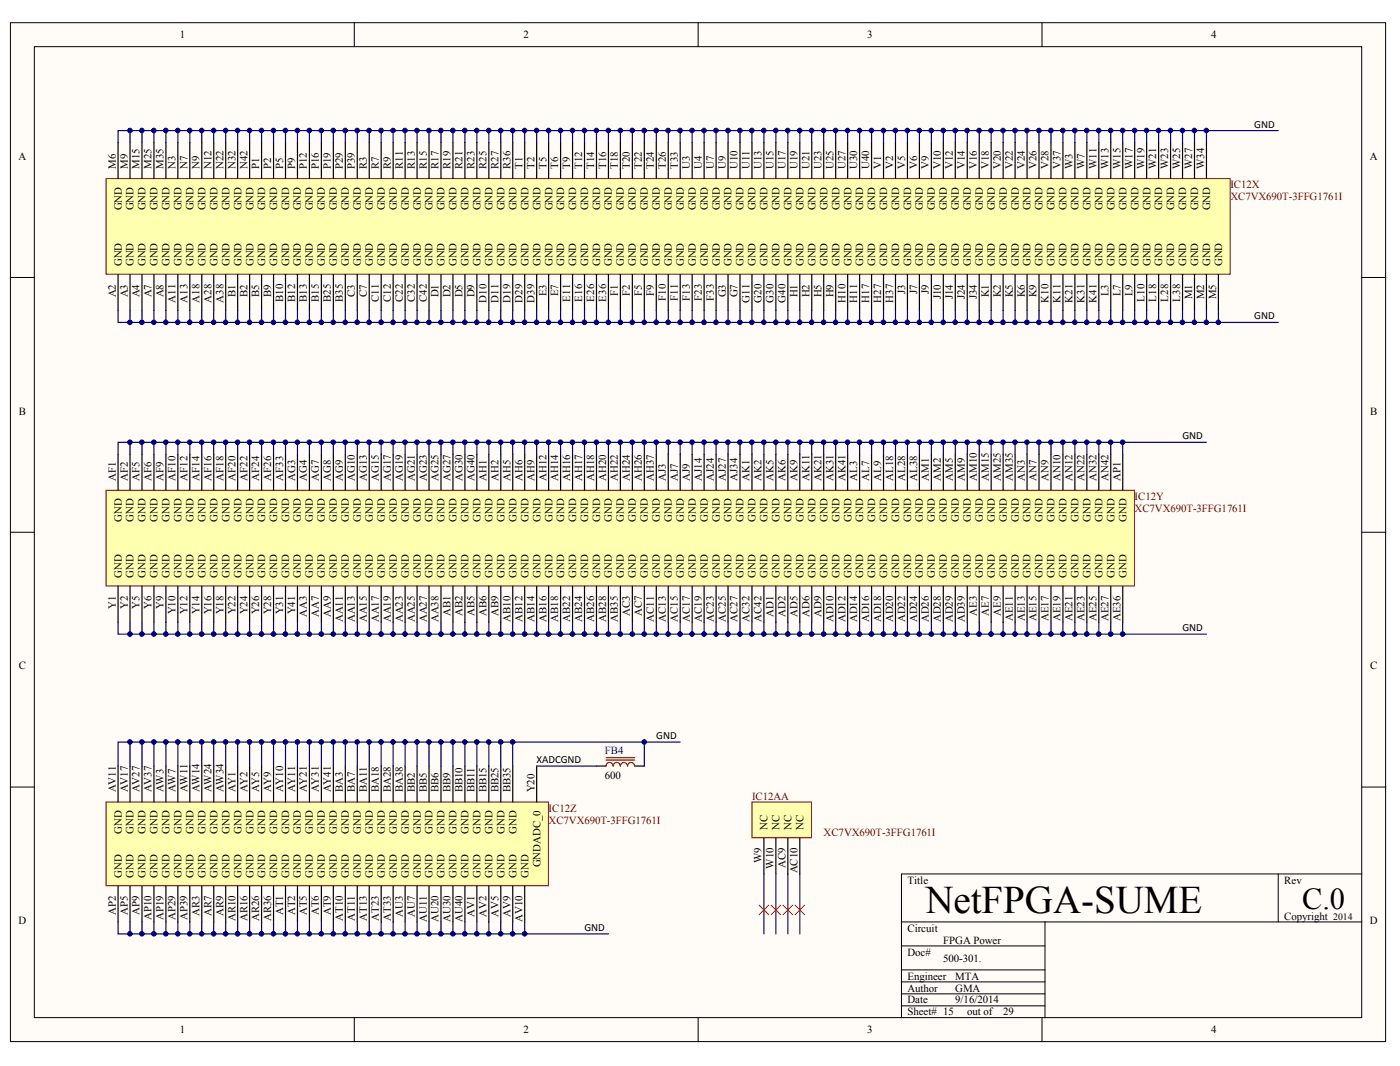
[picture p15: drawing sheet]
<svg xmlns="http://www.w3.org/2000/svg" width="267mm" height="203mm" viewBox="0 0 267 203" stroke-linecap="round" stroke-linejoin="round" font-family="sans-serif">
<defs><g id="words">
<g font-size="8.1" fill="#000080">
<text x="24" y="32.1">PIIC120M9</text>
<text x="33.2" y="32.1">PIIC120N3</text>
<text x="37.7" y="32.1">PIIC120N9</text>
<text x="44.4" y="32.1">PIIC120N32</text>
<text x="51.5" y="32.1">PIIC120P2</text>
<text x="55.7" y="32.1">PIIC120P9</text>
<text x="64.9" y="32.1">PIIC120P29</text>
<text x="69.5" y="32.1">PIIC120R3</text>
<text x="74.1" y="32.1">PIIC120R9</text>
<text x="78.7" y="32.1">PIIC120R13</text>
<text x="85.7" y="32.1">PIIC120R19</text>
<text x="94.9" y="32.1">PIIC120R27</text>
<text x="99.5" y="32.1">PIIC120T1</text>
<text x="104.1" y="32.1">PIIC120T5</text>
<text x="108.3" y="32.1">PIIC120T9</text>
<text x="119.9" y="32.1">PIIC120T20</text>
<text x="131.2" y="32.1">PIIC120U3</text>
<text x="138.3" y="32.1">PIIC120U9</text>
<text x="147.5" y="32.1">PIIC120U15</text>
<text x="152" y="32.1">PIIC120U19</text>
<text x="156.3" y="32.1">PIIC120U23</text>
<text x="170" y="32.1">PIIC120V2</text>
<text x="177.1" y="32.1">PIIC120V9</text>
<text x="186.3" y="32.1">PIIC120V16</text>
<text x="190.9" y="32.1">PIIC120V20</text>
<text x="195.4" y="32.1">PIIC120V24</text>
<text x="204.3" y="32.1">PIIC120W3</text>
<text x="211.3" y="32.1">PIIC120W13</text>
<text x="218" y="32.1">PIIC120W19</text>
<text x="222.6" y="32.1">PIIC120W23</text>
<text x="227.2" y="32.1">PIIC120W27</text>
</g>
<g font-size="7.8" fill="#000080">
<text x="30.7" y="91.5">PIIC120AF9</text>
<text x="64.9" y="91.5">PIIC120AG9</text>
<text x="99.5" y="91.5">PIIC120AH6</text>
<text x="131.2" y="91.5">PIIC120AJ9</text>
<text x="152" y="91.5">PIIC120AK9</text>
<text x="167.9" y="91.5">PIIC120AL9</text>
<text x="183.8" y="91.5">PIIC120AM9</text>
<text x="195.4" y="91.5">PIIC120AN3</text>
</g>
<text font-size="7.4" x="176.5" y="174.1">NetFPGA-SUME</text>
<text font-size="5.8" x="248.4" y="173.4">C.0</text>
<g font-size="2.1">
<text x="34.3" y="7.3">1</text>
<text x="99.9" y="7.3">2</text>
<text x="165.4" y="7.3">3</text>
<text x="231.1" y="7.3">4</text>
<text x="239.3" y="24.3">GND</text>
<text x="3.5" y="30.4">A</text>
<text x="22.1" y="32.2" transform="rotate(-90 22.1 32.2)">M6</text>
<text x="24.4" y="32.2" transform="rotate(-90 24.4 32.2)">M9</text>
<text x="26.6" y="32.2" transform="rotate(-90 26.6 32.2)">M15</text>
<text x="28.9" y="32.2" transform="rotate(-90 28.9 32.2)">M25</text>
<text x="31.2" y="32.2" transform="rotate(-90 31.2 32.2)">M35</text>
<text x="33.5" y="32.2" transform="rotate(-90 33.5 32.2)">N3</text>
<text x="35.8" y="32.2" transform="rotate(-90 35.8 32.2)">N7</text>
<text x="38.1" y="32.2" transform="rotate(-90 38.1 32.2)">N9</text>
<text x="40.3" y="32.2" transform="rotate(-90 40.3 32.2)">N12</text>
<text x="42.6" y="32.2" transform="rotate(-90 42.6 32.2)">N22</text>
<text x="44.9" y="32.2" transform="rotate(-90 44.9 32.2)">N32</text>
<text x="47.2" y="32.2" transform="rotate(-90 47.2 32.2)">N42</text>
<text x="49.5" y="32.2" transform="rotate(-90 49.5 32.2)">P1</text>
<text x="51.8" y="32.2" transform="rotate(-90 51.8 32.2)">P2</text>
<text x="54" y="32.2" transform="rotate(-90 54 32.2)">P5</text>
<text x="56.3" y="32.2" transform="rotate(-90 56.3 32.2)">P9</text>
<text x="58.6" y="32.2" transform="rotate(-90 58.6 32.2)">P12</text>
<text x="60.8" y="32.2" transform="rotate(-90 60.8 32.2)">P16</text>
<text x="63.1" y="32.2" transform="rotate(-90 63.1 32.2)">P19</text>
<text x="65.4" y="32.2" transform="rotate(-90 65.4 32.2)">P29</text>
<text x="67.7" y="32.2" transform="rotate(-90 67.7 32.2)">P39</text>
<text x="70" y="32.2" transform="rotate(-90 70 32.2)">R3</text>
<text x="72.3" y="32.2" transform="rotate(-90 72.3 32.2)">R7</text>
<text x="74.5" y="32.2" transform="rotate(-90 74.5 32.2)">R9</text>
<text x="76.8" y="32.2" transform="rotate(-90 76.8 32.2)">R11</text>
<text x="79.1" y="32.2" transform="rotate(-90 79.1 32.2)">R13</text>
<text x="81.4" y="32.2" transform="rotate(-90 81.4 32.2)">R15</text>
<text x="83.7" y="32.2" transform="rotate(-90 83.7 32.2)">R17</text>
<text x="86" y="32.2" transform="rotate(-90 86 32.2)">R19</text>
<text x="88.2" y="32.2" transform="rotate(-90 88.2 32.2)">R21</text>
<text x="90.5" y="32.2" transform="rotate(-90 90.5 32.2)">R23</text>
<text x="92.8" y="32.2" transform="rotate(-90 92.8 32.2)">R25</text>
<text x="95.1" y="32.2" transform="rotate(-90 95.1 32.2)">R27</text>
<text x="97.4" y="32.2" transform="rotate(-90 97.4 32.2)">R36</text>
<text x="99.7" y="32.2" transform="rotate(-90 99.7 32.2)">T1</text>
<text x="101.9" y="32.2" transform="rotate(-90 101.9 32.2)">T2</text>
<text x="104.2" y="32.2" transform="rotate(-90 104.2 32.2)">T5</text>
<text x="106.5" y="32.2" transform="rotate(-90 106.5 32.2)">T6</text>
<text x="108.8" y="32.2" transform="rotate(-90 108.8 32.2)">T9</text>
<text x="111.1" y="32.2" transform="rotate(-90 111.1 32.2)">T12</text>
<text x="113.4" y="32.2" transform="rotate(-90 113.4 32.2)">T14</text>
<text x="115.6" y="32.2" transform="rotate(-90 115.6 32.2)">T16</text>
<text x="117.9" y="32.2" transform="rotate(-90 117.9 32.2)">T18</text>
<text x="120.2" y="32.2" transform="rotate(-90 120.2 32.2)">T20</text>
<text x="122.4" y="32.2" transform="rotate(-90 122.4 32.2)">T22</text>
<text x="124.7" y="32.2" transform="rotate(-90 124.7 32.2)">T24</text>
<text x="127" y="32.2" transform="rotate(-90 127 32.2)">T26</text>
<text x="129.3" y="32.2" transform="rotate(-90 129.3 32.2)">T33</text>
<text x="131.6" y="32.2" transform="rotate(-90 131.6 32.2)">U3</text>
<text x="133.9" y="32.2" transform="rotate(-90 133.9 32.2)">U4</text>
<text x="136.1" y="32.2" transform="rotate(-90 136.1 32.2)">U7</text>
<text x="138.4" y="32.2" transform="rotate(-90 138.4 32.2)">U9</text>
<text x="140.7" y="32.2" transform="rotate(-90 140.7 32.2)">U10</text>
<text x="143" y="32.2" transform="rotate(-90 143 32.2)">U11</text>
<text x="145.3" y="32.2" transform="rotate(-90 145.3 32.2)">U13</text>
<text x="147.6" y="32.2" transform="rotate(-90 147.6 32.2)">U15</text>
<text x="149.8" y="32.2" transform="rotate(-90 149.8 32.2)">U17</text>
<text x="152.1" y="32.2" transform="rotate(-90 152.1 32.2)">U19</text>
<text x="154.4" y="32.2" transform="rotate(-90 154.4 32.2)">U21</text>
<text x="156.7" y="32.2" transform="rotate(-90 156.7 32.2)">U23</text>
<text x="159" y="32.2" transform="rotate(-90 159 32.2)">U25</text>
<text x="161.3" y="32.2" transform="rotate(-90 161.3 32.2)">U27</text>
<text x="163.5" y="32.2" transform="rotate(-90 163.5 32.2)">U30</text>
<text x="165.8" y="32.2" transform="rotate(-90 165.8 32.2)">U40</text>
<text x="168.1" y="32.2" transform="rotate(-90 168.1 32.2)">V1</text>
<text x="170.4" y="32.2" transform="rotate(-90 170.4 32.2)">V2</text>
<text x="172.7" y="32.2" transform="rotate(-90 172.7 32.2)">V5</text>
<text x="175" y="32.2" transform="rotate(-90 175 32.2)">V6</text>
<text x="177.2" y="32.2" transform="rotate(-90 177.2 32.2)">V9</text>
<text x="179.5" y="32.2" transform="rotate(-90 179.5 32.2)">V10</text>
<text x="181.8" y="32.2" transform="rotate(-90 181.8 32.2)">V12</text>
<text x="184" y="32.2" transform="rotate(-90 184 32.2)">V14</text>
<text x="186.3" y="32.2" transform="rotate(-90 186.3 32.2)">V16</text>
<text x="188.6" y="32.2" transform="rotate(-90 188.6 32.2)">V18</text>
<text x="190.9" y="32.2" transform="rotate(-90 190.9 32.2)">V20</text>
<text x="193.2" y="32.2" transform="rotate(-90 193.2 32.2)">V22</text>
<text x="195.5" y="32.2" transform="rotate(-90 195.5 32.2)">V24</text>
<text x="197.7" y="32.2" transform="rotate(-90 197.7 32.2)">V26</text>
<text x="200" y="32.2" transform="rotate(-90 200 32.2)">V28</text>
<text x="202.3" y="32.2" transform="rotate(-90 202.3 32.2)">V37</text>
<text x="204.6" y="32.2" transform="rotate(-90 204.6 32.2)">W3</text>
<text x="206.9" y="32.2" transform="rotate(-90 206.9 32.2)">W7</text>
<text x="209.2" y="32.2" transform="rotate(-90 209.2 32.2)">W11</text>
<text x="211.4" y="32.2" transform="rotate(-90 211.4 32.2)">W13</text>
<text x="213.7" y="32.2" transform="rotate(-90 213.7 32.2)">W15</text>
<text x="216" y="32.2" transform="rotate(-90 216 32.2)">W17</text>
<text x="218.3" y="32.2" transform="rotate(-90 218.3 32.2)">W19</text>
<text x="220.6" y="32.2" transform="rotate(-90 220.6 32.2)">W21</text>
<text x="222.9" y="32.2" transform="rotate(-90 222.9 32.2)">W23</text>
<text x="225.1" y="32.2" transform="rotate(-90 225.1 32.2)">W25</text>
<text x="227.4" y="32.2" transform="rotate(-90 227.4 32.2)">W27</text>
<text x="229.7" y="32.2" transform="rotate(-90 229.7 32.2)">W34</text>
<text x="261.3" y="30.4">A</text>
<text x="23.2" y="40.1" transform="rotate(-90 23.2 40.1)">GND</text>
<text x="25.5" y="40.1" transform="rotate(-90 25.5 40.1)">GND</text>
<text x="27.8" y="40.1" transform="rotate(-90 27.8 40.1)">GND</text>
<text x="30.1" y="40.1" transform="rotate(-90 30.1 40.1)">GND</text>
<text x="32.3" y="40.1" transform="rotate(-90 32.3 40.1)">GND</text>
<text x="34.6" y="40.1" transform="rotate(-90 34.6 40.1)">GND</text>
<text x="36.9" y="40.1" transform="rotate(-90 36.9 40.1)">GND</text>
<text x="39.2" y="40.1" transform="rotate(-90 39.2 40.1)">GND</text>
<text x="41.5" y="40.1" transform="rotate(-90 41.5 40.1)">GND</text>
<text x="43.8" y="40.1" transform="rotate(-90 43.8 40.1)">GND</text>
<text x="46" y="40.1" transform="rotate(-90 46 40.1)">GND</text>
<text x="48.3" y="40.1" transform="rotate(-90 48.3 40.1)">GND</text>
<text x="50.6" y="40.1" transform="rotate(-90 50.6 40.1)">GND</text>
<text x="52.9" y="40.1" transform="rotate(-90 52.9 40.1)">GND</text>
<text x="55.2" y="40.1" transform="rotate(-90 55.2 40.1)">GND</text>
<text x="57.4" y="40.1" transform="rotate(-90 57.4 40.1)">GND</text>
<text x="59.7" y="40.1" transform="rotate(-90 59.7 40.1)">GND</text>
<text x="62" y="40.1" transform="rotate(-90 62 40.1)">GND</text>
<text x="64.3" y="40.1" transform="rotate(-90 64.3 40.1)">GND</text>
<text x="66.5" y="40.1" transform="rotate(-90 66.5 40.1)">GND</text>
<text x="68.8" y="40.1" transform="rotate(-90 68.8 40.1)">GND</text>
<text x="71.1" y="40.1" transform="rotate(-90 71.1 40.1)">GND</text>
<text x="73.4" y="40.1" transform="rotate(-90 73.4 40.1)">GND</text>
<text x="75.7" y="40.1" transform="rotate(-90 75.7 40.1)">GND</text>
<text x="78" y="40.1" transform="rotate(-90 78 40.1)">GND</text>
<text x="80.2" y="40.1" transform="rotate(-90 80.2 40.1)">GND</text>
<text x="82.5" y="40.1" transform="rotate(-90 82.5 40.1)">GND</text>
<text x="84.8" y="40.1" transform="rotate(-90 84.8 40.1)">GND</text>
<text x="87.1" y="40.1" transform="rotate(-90 87.1 40.1)">GND</text>
<text x="89.4" y="40.1" transform="rotate(-90 89.4 40.1)">GND</text>
<text x="91.7" y="40.1" transform="rotate(-90 91.7 40.1)">GND</text>
<text x="93.9" y="40.1" transform="rotate(-90 93.9 40.1)">GND</text>
<text x="96.2" y="40.1" transform="rotate(-90 96.2 40.1)">GND</text>
<text x="98.5" y="40.1" transform="rotate(-90 98.5 40.1)">GND</text>
<text x="100.8" y="40.1" transform="rotate(-90 100.8 40.1)">GND</text>
<text x="103.1" y="40.1" transform="rotate(-90 103.1 40.1)">GND</text>
<text x="105.4" y="40.1" transform="rotate(-90 105.4 40.1)">GND</text>
<text x="107.6" y="40.1" transform="rotate(-90 107.6 40.1)">GND</text>
<text x="109.9" y="40.1" transform="rotate(-90 109.9 40.1)">GND</text>
<text x="112.2" y="40.1" transform="rotate(-90 112.2 40.1)">GND</text>
<text x="114.5" y="40.1" transform="rotate(-90 114.5 40.1)">GND</text>
<text x="116.7" y="40.1" transform="rotate(-90 116.7 40.1)">GND</text>
<text x="119" y="40.1" transform="rotate(-90 119 40.1)">GND</text>
<text x="121.3" y="40.1" transform="rotate(-90 121.3 40.1)">GND</text>
<text x="123.6" y="40.1" transform="rotate(-90 123.6 40.1)">GND</text>
<text x="125.9" y="40.1" transform="rotate(-90 125.9 40.1)">GND</text>
<text x="128.1" y="40.1" transform="rotate(-90 128.1 40.1)">GND</text>
<text x="130.4" y="40.1" transform="rotate(-90 130.4 40.1)">GND</text>
<text x="132.7" y="40.1" transform="rotate(-90 132.7 40.1)">GND</text>
<text x="135" y="40.1" transform="rotate(-90 135 40.1)">GND</text>
<text x="137.3" y="40.1" transform="rotate(-90 137.3 40.1)">GND</text>
<text x="139.6" y="40.1" transform="rotate(-90 139.6 40.1)">GND</text>
<text x="141.8" y="40.1" transform="rotate(-90 141.8 40.1)">GND</text>
<text x="144.1" y="40.1" transform="rotate(-90 144.1 40.1)">GND</text>
<text x="146.4" y="40.1" transform="rotate(-90 146.4 40.1)">GND</text>
<text x="148.7" y="40.1" transform="rotate(-90 148.7 40.1)">GND</text>
<text x="151" y="40.1" transform="rotate(-90 151 40.1)">GND</text>
<text x="153.3" y="40.1" transform="rotate(-90 153.3 40.1)">GND</text>
<text x="155.5" y="40.1" transform="rotate(-90 155.5 40.1)">GND</text>
<text x="157.8" y="40.1" transform="rotate(-90 157.8 40.1)">GND</text>
<text x="160.1" y="40.1" transform="rotate(-90 160.1 40.1)">GND</text>
<text x="162.4" y="40.1" transform="rotate(-90 162.4 40.1)">GND</text>
<text x="164.7" y="40.1" transform="rotate(-90 164.7 40.1)">GND</text>
<text x="167" y="40.1" transform="rotate(-90 167 40.1)">GND</text>
<text x="169.2" y="40.1" transform="rotate(-90 169.2 40.1)">GND</text>
<text x="171.5" y="40.1" transform="rotate(-90 171.5 40.1)">GND</text>
<text x="173.8" y="40.1" transform="rotate(-90 173.8 40.1)">GND</text>
<text x="176.1" y="40.1" transform="rotate(-90 176.1 40.1)">GND</text>
<text x="178.3" y="40.1" transform="rotate(-90 178.3 40.1)">GND</text>
<text x="180.6" y="40.1" transform="rotate(-90 180.6 40.1)">GND</text>
<text x="182.9" y="40.1" transform="rotate(-90 182.9 40.1)">GND</text>
<text x="185.2" y="40.1" transform="rotate(-90 185.2 40.1)">GND</text>
<text x="187.5" y="40.1" transform="rotate(-90 187.5 40.1)">GND</text>
<text x="189.8" y="40.1" transform="rotate(-90 189.8 40.1)">GND</text>
<text x="192" y="40.1" transform="rotate(-90 192 40.1)">GND</text>
<text x="194.3" y="40.1" transform="rotate(-90 194.3 40.1)">GND</text>
<text x="196.6" y="40.1" transform="rotate(-90 196.6 40.1)">GND</text>
<text x="198.9" y="40.1" transform="rotate(-90 198.9 40.1)">GND</text>
<text x="201.2" y="40.1" transform="rotate(-90 201.2 40.1)">GND</text>
<text x="203.4" y="40.1" transform="rotate(-90 203.4 40.1)">GND</text>
<text x="205.7" y="40.1" transform="rotate(-90 205.7 40.1)">GND</text>
<text x="208" y="40.1" transform="rotate(-90 208 40.1)">GND</text>
<text x="210.3" y="40.1" transform="rotate(-90 210.3 40.1)">GND</text>
<text x="212.6" y="40.1" transform="rotate(-90 212.6 40.1)">GND</text>
<text x="214.9" y="40.1" transform="rotate(-90 214.9 40.1)">GND</text>
<text x="217.1" y="40.1" transform="rotate(-90 217.1 40.1)">GND</text>
<text x="219.4" y="40.1" transform="rotate(-90 219.4 40.1)">GND</text>
<text x="221.7" y="40.1" transform="rotate(-90 221.7 40.1)">GND</text>
<text x="224" y="40.1" transform="rotate(-90 224 40.1)">GND</text>
<text x="226.3" y="40.1" transform="rotate(-90 226.3 40.1)">GND</text>
<text x="228.6" y="40.1" transform="rotate(-90 228.6 40.1)">GND</text>
<text x="230.8" y="40.1" transform="rotate(-90 230.8 40.1)">GND</text>
<text x="23.2" y="50.7" transform="rotate(-90 23.2 50.7)">GND</text>
<text x="25.5" y="50.7" transform="rotate(-90 25.5 50.7)">GND</text>
<text x="27.8" y="50.7" transform="rotate(-90 27.8 50.7)">GND</text>
<text x="30.1" y="50.7" transform="rotate(-90 30.1 50.7)">GND</text>
<text x="32.3" y="50.7" transform="rotate(-90 32.3 50.7)">GND</text>
<text x="34.6" y="50.7" transform="rotate(-90 34.6 50.7)">GND</text>
<text x="36.9" y="50.7" transform="rotate(-90 36.9 50.7)">GND</text>
<text x="39.2" y="50.7" transform="rotate(-90 39.2 50.7)">GND</text>
<text x="41.5" y="50.7" transform="rotate(-90 41.5 50.7)">GND</text>
<text x="43.8" y="50.7" transform="rotate(-90 43.8 50.7)">GND</text>
<text x="46" y="50.7" transform="rotate(-90 46 50.7)">GND</text>
<text x="48.3" y="50.7" transform="rotate(-90 48.3 50.7)">GND</text>
<text x="50.6" y="50.7" transform="rotate(-90 50.6 50.7)">GND</text>
<text x="52.9" y="50.7" transform="rotate(-90 52.9 50.7)">GND</text>
<text x="55.2" y="50.7" transform="rotate(-90 55.2 50.7)">GND</text>
<text x="57.4" y="50.7" transform="rotate(-90 57.4 50.7)">GND</text>
<text x="59.7" y="50.7" transform="rotate(-90 59.7 50.7)">GND</text>
<text x="62" y="50.7" transform="rotate(-90 62 50.7)">GND</text>
<text x="64.3" y="50.7" transform="rotate(-90 64.3 50.7)">GND</text>
<text x="66.5" y="50.7" transform="rotate(-90 66.5 50.7)">GND</text>
<text x="68.8" y="50.7" transform="rotate(-90 68.8 50.7)">GND</text>
<text x="71.1" y="50.7" transform="rotate(-90 71.1 50.7)">GND</text>
<text x="73.4" y="50.7" transform="rotate(-90 73.4 50.7)">GND</text>
<text x="75.7" y="50.7" transform="rotate(-90 75.7 50.7)">GND</text>
<text x="78" y="50.7" transform="rotate(-90 78 50.7)">GND</text>
<text x="80.2" y="50.7" transform="rotate(-90 80.2 50.7)">GND</text>
<text x="82.5" y="50.7" transform="rotate(-90 82.5 50.7)">GND</text>
<text x="84.8" y="50.7" transform="rotate(-90 84.8 50.7)">GND</text>
<text x="87.1" y="50.7" transform="rotate(-90 87.1 50.7)">GND</text>
<text x="89.4" y="50.7" transform="rotate(-90 89.4 50.7)">GND</text>
<text x="91.7" y="50.7" transform="rotate(-90 91.7 50.7)">GND</text>
<text x="93.9" y="50.7" transform="rotate(-90 93.9 50.7)">GND</text>
<text x="96.2" y="50.7" transform="rotate(-90 96.2 50.7)">GND</text>
<text x="98.5" y="50.7" transform="rotate(-90 98.5 50.7)">GND</text>
<text x="100.8" y="50.7" transform="rotate(-90 100.8 50.7)">GND</text>
<text x="103.1" y="50.7" transform="rotate(-90 103.1 50.7)">GND</text>
<text x="105.4" y="50.7" transform="rotate(-90 105.4 50.7)">GND</text>
<text x="107.6" y="50.7" transform="rotate(-90 107.6 50.7)">GND</text>
<text x="109.9" y="50.7" transform="rotate(-90 109.9 50.7)">GND</text>
<text x="112.2" y="50.7" transform="rotate(-90 112.2 50.7)">GND</text>
<text x="114.5" y="50.7" transform="rotate(-90 114.5 50.7)">GND</text>
<text x="116.7" y="50.7" transform="rotate(-90 116.7 50.7)">GND</text>
<text x="119" y="50.7" transform="rotate(-90 119 50.7)">GND</text>
<text x="121.3" y="50.7" transform="rotate(-90 121.3 50.7)">GND</text>
<text x="123.6" y="50.7" transform="rotate(-90 123.6 50.7)">GND</text>
<text x="125.9" y="50.7" transform="rotate(-90 125.9 50.7)">GND</text>
<text x="128.1" y="50.7" transform="rotate(-90 128.1 50.7)">GND</text>
<text x="130.4" y="50.7" transform="rotate(-90 130.4 50.7)">GND</text>
<text x="132.7" y="50.7" transform="rotate(-90 132.7 50.7)">GND</text>
<text x="135" y="50.7" transform="rotate(-90 135 50.7)">GND</text>
<text x="137.3" y="50.7" transform="rotate(-90 137.3 50.7)">GND</text>
<text x="139.6" y="50.7" transform="rotate(-90 139.6 50.7)">GND</text>
<text x="141.8" y="50.7" transform="rotate(-90 141.8 50.7)">GND</text>
<text x="144.1" y="50.7" transform="rotate(-90 144.1 50.7)">GND</text>
<text x="146.4" y="50.7" transform="rotate(-90 146.4 50.7)">GND</text>
<text x="148.7" y="50.7" transform="rotate(-90 148.7 50.7)">GND</text>
<text x="151" y="50.7" transform="rotate(-90 151 50.7)">GND</text>
<text x="153.3" y="50.7" transform="rotate(-90 153.3 50.7)">GND</text>
<text x="155.5" y="50.7" transform="rotate(-90 155.5 50.7)">GND</text>
<text x="157.8" y="50.7" transform="rotate(-90 157.8 50.7)">GND</text>
<text x="160.1" y="50.7" transform="rotate(-90 160.1 50.7)">GND</text>
<text x="162.4" y="50.7" transform="rotate(-90 162.4 50.7)">GND</text>
<text x="164.7" y="50.7" transform="rotate(-90 164.7 50.7)">GND</text>
<text x="167" y="50.7" transform="rotate(-90 167 50.7)">GND</text>
<text x="169.2" y="50.7" transform="rotate(-90 169.2 50.7)">GND</text>
<text x="171.5" y="50.7" transform="rotate(-90 171.5 50.7)">GND</text>
<text x="173.8" y="50.7" transform="rotate(-90 173.8 50.7)">GND</text>
<text x="176.1" y="50.7" transform="rotate(-90 176.1 50.7)">GND</text>
<text x="178.3" y="50.7" transform="rotate(-90 178.3 50.7)">GND</text>
<text x="180.6" y="50.7" transform="rotate(-90 180.6 50.7)">GND</text>
<text x="182.9" y="50.7" transform="rotate(-90 182.9 50.7)">GND</text>
<text x="185.2" y="50.7" transform="rotate(-90 185.2 50.7)">GND</text>
<text x="187.5" y="50.7" transform="rotate(-90 187.5 50.7)">GND</text>
<text x="189.8" y="50.7" transform="rotate(-90 189.8 50.7)">GND</text>
<text x="192" y="50.7" transform="rotate(-90 192 50.7)">GND</text>
<text x="194.3" y="50.7" transform="rotate(-90 194.3 50.7)">GND</text>
<text x="196.6" y="50.7" transform="rotate(-90 196.6 50.7)">GND</text>
<text x="198.9" y="50.7" transform="rotate(-90 198.9 50.7)">GND</text>
<text x="201.2" y="50.7" transform="rotate(-90 201.2 50.7)">GND</text>
<text x="203.4" y="50.7" transform="rotate(-90 203.4 50.7)">GND</text>
<text x="205.7" y="50.7" transform="rotate(-90 205.7 50.7)">GND</text>
<text x="208" y="50.7" transform="rotate(-90 208 50.7)">GND</text>
<text x="210.3" y="50.7" transform="rotate(-90 210.3 50.7)">GND</text>
<text x="212.6" y="50.7" transform="rotate(-90 212.6 50.7)">GND</text>
<text x="214.9" y="50.7" transform="rotate(-90 214.9 50.7)">GND</text>
<text x="217.1" y="50.7" transform="rotate(-90 217.1 50.7)">GND</text>
<text x="219.4" y="50.7" transform="rotate(-90 219.4 50.7)">GND</text>
<text x="221.7" y="50.7" transform="rotate(-90 221.7 50.7)">GND</text>
<text x="224" y="50.7" transform="rotate(-90 224 50.7)">GND</text>
<text x="226.3" y="50.7" transform="rotate(-90 226.3 50.7)">GND</text>
<text x="228.6" y="50.7" transform="rotate(-90 228.6 50.7)">GND</text>
<text x="230.8" y="50.7" transform="rotate(-90 230.8 50.7)">GND</text>
<text x="233.1" y="50.7" transform="rotate(-90 233.1 50.7)">GND</text>
<text x="22.1" y="56.7" transform="rotate(-90 22.1 56.7)">A2</text>
<text x="24.4" y="56.7" transform="rotate(-90 24.4 56.7)">A3</text>
<text x="26.6" y="56.7" transform="rotate(-90 26.6 56.7)">A4</text>
<text x="28.9" y="56.7" transform="rotate(-90 28.9 56.7)">A7</text>
<text x="31.2" y="56.7" transform="rotate(-90 31.2 56.7)">A8</text>
<text x="33.5" y="57.7" transform="rotate(-90 33.5 57.7)">A11</text>
<text x="35.8" y="57.7" transform="rotate(-90 35.8 57.7)">A13</text>
<text x="38.1" y="57.7" transform="rotate(-90 38.1 57.7)">A18</text>
<text x="40.3" y="57.7" transform="rotate(-90 40.3 57.7)">A28</text>
<text x="42.6" y="57.7" transform="rotate(-90 42.6 57.7)">A38</text>
<text x="44.9" y="56.5" transform="rotate(-90 44.9 56.5)">B1</text>
<text x="47.2" y="56.5" transform="rotate(-90 47.2 56.5)">B2</text>
<text x="49.5" y="56.5" transform="rotate(-90 49.5 56.5)">B5</text>
<text x="51.8" y="56.5" transform="rotate(-90 51.8 56.5)">B9</text>
<text x="54" y="57.6" transform="rotate(-90 54 57.6)">B10</text>
<text x="56.3" y="57.6" transform="rotate(-90 56.3 57.6)">B12</text>
<text x="58.6" y="57.6" transform="rotate(-90 58.6 57.6)">B13</text>
<text x="60.8" y="57.6" transform="rotate(-90 60.8 57.6)">B15</text>
<text x="63.1" y="57.6" transform="rotate(-90 63.1 57.6)">B25</text>
<text x="65.4" y="57.6" transform="rotate(-90 65.4 57.6)">B35</text>
<text x="67.7" y="56.5" transform="rotate(-90 67.7 56.5)">C3</text>
<text x="70" y="56.5" transform="rotate(-90 70 56.5)">C7</text>
<text x="72.3" y="57.6" transform="rotate(-90 72.3 57.6)">C11</text>
<text x="74.5" y="57.6" transform="rotate(-90 74.5 57.6)">C12</text>
<text x="76.8" y="57.6" transform="rotate(-90 76.8 57.6)">C22</text>
<text x="79.1" y="57.6" transform="rotate(-90 79.1 57.6)">C32</text>
<text x="81.4" y="57.6" transform="rotate(-90 81.4 57.6)">C42</text>
<text x="83.7" y="56.7" transform="rotate(-90 83.7 56.7)">D1</text>
<text x="86" y="56.7" transform="rotate(-90 86 56.7)">D2</text>
<text x="88.2" y="56.7" transform="rotate(-90 88.2 56.7)">D5</text>
<text x="90.5" y="56.7" transform="rotate(-90 90.5 56.7)">D9</text>
<text x="92.8" y="57.7" transform="rotate(-90 92.8 57.7)">D10</text>
<text x="95.1" y="57.7" transform="rotate(-90 95.1 57.7)">D11</text>
<text x="97.4" y="57.7" transform="rotate(-90 97.4 57.7)">D19</text>
<text x="99.7" y="57.7" transform="rotate(-90 99.7 57.7)">D29</text>
<text x="101.9" y="57.7" transform="rotate(-90 101.9 57.7)">D39</text>
<text x="104.2" y="56.4" transform="rotate(-90 104.2 56.4)">E3</text>
<text x="106.5" y="56.4" transform="rotate(-90 106.5 56.4)">E7</text>
<text x="108.8" y="57.5" transform="rotate(-90 108.8 57.5)">E11</text>
<text x="111.1" y="57.5" transform="rotate(-90 111.1 57.5)">E16</text>
<text x="113.4" y="57.5" transform="rotate(-90 113.4 57.5)">E26</text>
<text x="115.6" y="57.5" transform="rotate(-90 115.6 57.5)">E36</text>
<text x="117.9" y="56.3" transform="rotate(-90 117.9 56.3)">F1</text>
<text x="120.2" y="56.3" transform="rotate(-90 120.2 56.3)">F2</text>
<text x="122.4" y="56.3" transform="rotate(-90 122.4 56.3)">F5</text>
<text x="124.7" y="56.3" transform="rotate(-90 124.7 56.3)">F9</text>
<text x="127" y="57.4" transform="rotate(-90 127 57.4)">F10</text>
<text x="129.3" y="57.4" transform="rotate(-90 129.3 57.4)">F11</text>
<text x="131.6" y="57.4" transform="rotate(-90 131.6 57.4)">F13</text>
<text x="133.9" y="57.4" transform="rotate(-90 133.9 57.4)">F23</text>
<text x="136.1" y="57.4" transform="rotate(-90 136.1 57.4)">F33</text>
<text x="138.4" y="56.7" transform="rotate(-90 138.4 56.7)">G3</text>
<text x="140.7" y="56.7" transform="rotate(-90 140.7 56.7)">G7</text>
<text x="143" y="57.7" transform="rotate(-90 143 57.7)">G11</text>
<text x="145.3" y="57.7" transform="rotate(-90 145.3 57.7)">G20</text>
<text x="147.6" y="57.7" transform="rotate(-90 147.6 57.7)">G30</text>
<text x="149.8" y="57.7" transform="rotate(-90 149.8 57.7)">G40</text>
<text x="152.1" y="56.7" transform="rotate(-90 152.1 56.7)">H1</text>
<text x="154.4" y="56.7" transform="rotate(-90 154.4 56.7)">H2</text>
<text x="156.7" y="56.7" transform="rotate(-90 156.7 56.7)">H5</text>
<text x="159" y="56.7" transform="rotate(-90 159 56.7)">H9</text>
<text x="161.3" y="57.7" transform="rotate(-90 161.3 57.7)">H10</text>
<text x="163.5" y="57.7" transform="rotate(-90 163.5 57.7)">H11</text>
<text x="165.8" y="57.7" transform="rotate(-90 165.8 57.7)">H17</text>
<text x="168.1" y="57.7" transform="rotate(-90 168.1 57.7)">H27</text>
<text x="170.4" y="57.7" transform="rotate(-90 170.4 57.7)">H37</text>
<text x="172.7" y="56" transform="rotate(-90 172.7 56)">J3</text>
<text x="175" y="56" transform="rotate(-90 175 56)">J7</text>
<text x="177.2" y="56" transform="rotate(-90 177.2 56)">J9</text>
<text x="179.5" y="57" transform="rotate(-90 179.5 57)">J10</text>
<text x="181.8" y="57" transform="rotate(-90 181.8 57)">J14</text>
<text x="184" y="57" transform="rotate(-90 184 57)">J24</text>
<text x="186.3" y="57" transform="rotate(-90 186.3 57)">J34</text>
<text x="188.6" y="56.7" transform="rotate(-90 188.6 56.7)">K1</text>
<text x="190.9" y="56.7" transform="rotate(-90 190.9 56.7)">K2</text>
<text x="193.2" y="56.7" transform="rotate(-90 193.2 56.7)">K5</text>
<text x="195.5" y="56.7" transform="rotate(-90 195.5 56.7)">K6</text>
<text x="197.7" y="56.7" transform="rotate(-90 197.7 56.7)">K9</text>
<text x="200" y="57.7" transform="rotate(-90 200 57.7)">K10</text>
<text x="202.3" y="57.7" transform="rotate(-90 202.3 57.7)">K11</text>
<text x="204.6" y="57.7" transform="rotate(-90 204.6 57.7)">K21</text>
<text x="206.9" y="57.7" transform="rotate(-90 206.9 57.7)">K31</text>
<text x="209.2" y="57.7" transform="rotate(-90 209.2 57.7)">K41</text>
<text x="211.4" y="56.4" transform="rotate(-90 211.4 56.4)">L3</text>
<text x="213.7" y="56.4" transform="rotate(-90 213.7 56.4)">L7</text>
<text x="216" y="56.4" transform="rotate(-90 216 56.4)">L9</text>
<text x="218.3" y="57.5" transform="rotate(-90 218.3 57.5)">L10</text>
<text x="220.6" y="57.5" transform="rotate(-90 220.6 57.5)">L18</text>
<text x="222.9" y="57.5" transform="rotate(-90 222.9 57.5)">L28</text>
<text x="225.1" y="57.5" transform="rotate(-90 225.1 57.5)">L38</text>
<text x="227.4" y="57" transform="rotate(-90 227.4 57)">M1</text>
<text x="229.7" y="57" transform="rotate(-90 229.7 57)">M2</text>
<text x="232" y="57" transform="rotate(-90 232 57)">M5</text>
<text x="239.3" y="60.9">GND</text>
<text x="3.6" y="79">B</text>
<text x="225.6" y="83.8">GND</text>
<text x="261.4" y="79">B</text>
<text x="22.1" y="91.6" transform="rotate(-90 22.1 91.6)">AF1</text>
<text x="24.4" y="91.6" transform="rotate(-90 24.4 91.6)">AF2</text>
<text x="26.6" y="91.6" transform="rotate(-90 26.6 91.6)">AF5</text>
<text x="28.9" y="91.6" transform="rotate(-90 28.9 91.6)">AF6</text>
<text x="31.2" y="91.6" transform="rotate(-90 31.2 91.6)">AF9</text>
<text x="33.5" y="91.6" transform="rotate(-90 33.5 91.6)">AF10</text>
<text x="35.8" y="91.6" transform="rotate(-90 35.8 91.6)">AF12</text>
<text x="38.1" y="91.6" transform="rotate(-90 38.1 91.6)">AF14</text>
<text x="40.3" y="91.6" transform="rotate(-90 40.3 91.6)">AF16</text>
<text x="42.6" y="91.6" transform="rotate(-90 42.6 91.6)">AF18</text>
<text x="44.9" y="91.6" transform="rotate(-90 44.9 91.6)">AF20</text>
<text x="47.2" y="91.6" transform="rotate(-90 47.2 91.6)">AF22</text>
<text x="49.5" y="91.6" transform="rotate(-90 49.5 91.6)">AF24</text>
<text x="51.8" y="91.6" transform="rotate(-90 51.8 91.6)">AF26</text>
<text x="54" y="91.6" transform="rotate(-90 54 91.6)">AF33</text>
<text x="56.3" y="91.6" transform="rotate(-90 56.3 91.6)">AG3</text>
<text x="58.6" y="91.6" transform="rotate(-90 58.6 91.6)">AG4</text>
<text x="60.8" y="91.6" transform="rotate(-90 60.8 91.6)">AG7</text>
<text x="63.1" y="91.6" transform="rotate(-90 63.1 91.6)">AG8</text>
<text x="65.4" y="91.6" transform="rotate(-90 65.4 91.6)">AG9</text>
<text x="67.7" y="91.6" transform="rotate(-90 67.7 91.6)">AG10</text>
<text x="70" y="91.6" transform="rotate(-90 70 91.6)">AG13</text>
<text x="72.3" y="91.6" transform="rotate(-90 72.3 91.6)">AG15</text>
<text x="74.5" y="91.6" transform="rotate(-90 74.5 91.6)">AG17</text>
<text x="76.8" y="91.6" transform="rotate(-90 76.8 91.6)">AG19</text>
<text x="79.1" y="91.6" transform="rotate(-90 79.1 91.6)">AG21</text>
<text x="81.4" y="91.6" transform="rotate(-90 81.4 91.6)">AG23</text>
<text x="83.7" y="91.6" transform="rotate(-90 83.7 91.6)">AG25</text>
<text x="86" y="91.6" transform="rotate(-90 86 91.6)">AG27</text>
<text x="88.2" y="91.6" transform="rotate(-90 88.2 91.6)">AG30</text>
<text x="90.5" y="91.6" transform="rotate(-90 90.5 91.6)">AG40</text>
<text x="92.8" y="91.6" transform="rotate(-90 92.8 91.6)">AH1</text>
<text x="95.1" y="91.6" transform="rotate(-90 95.1 91.6)">AH2</text>
<text x="97.4" y="91.6" transform="rotate(-90 97.4 91.6)">AH5</text>
<text x="99.7" y="91.6" transform="rotate(-90 99.7 91.6)">AH6</text>
<text x="101.9" y="91.6" transform="rotate(-90 101.9 91.6)">AH9</text>
<text x="104.2" y="91.6" transform="rotate(-90 104.2 91.6)">AH12</text>
<text x="106.5" y="91.6" transform="rotate(-90 106.5 91.6)">AH14</text>
<text x="108.8" y="91.6" transform="rotate(-90 108.8 91.6)">AH16</text>
<text x="111.1" y="91.6" transform="rotate(-90 111.1 91.6)">AH17</text>
<text x="113.4" y="91.6" transform="rotate(-90 113.4 91.6)">AH18</text>
<text x="115.6" y="91.6" transform="rotate(-90 115.6 91.6)">AH20</text>
<text x="117.9" y="91.6" transform="rotate(-90 117.9 91.6)">AH22</text>
<text x="120.2" y="91.6" transform="rotate(-90 120.2 91.6)">AH24</text>
<text x="122.4" y="91.6" transform="rotate(-90 122.4 91.6)">AH26</text>
<text x="124.7" y="91.6" transform="rotate(-90 124.7 91.6)">AH37</text>
<text x="127" y="91.6" transform="rotate(-90 127 91.6)">AJ3</text>
<text x="129.3" y="91.6" transform="rotate(-90 129.3 91.6)">AJ7</text>
<text x="131.6" y="91.6" transform="rotate(-90 131.6 91.6)">AJ9</text>
<text x="133.9" y="91.6" transform="rotate(-90 133.9 91.6)">AJ14</text>
<text x="136.1" y="91.6" transform="rotate(-90 136.1 91.6)">AJ24</text>
<text x="138.4" y="91.6" transform="rotate(-90 138.4 91.6)">AJ27</text>
<text x="140.7" y="91.6" transform="rotate(-90 140.7 91.6)">AJ34</text>
<text x="143" y="91.6" transform="rotate(-90 143 91.6)">AK1</text>
<text x="145.3" y="91.6" transform="rotate(-90 145.3 91.6)">AK2</text>
<text x="147.6" y="91.6" transform="rotate(-90 147.6 91.6)">AK5</text>
<text x="149.8" y="91.6" transform="rotate(-90 149.8 91.6)">AK6</text>
<text x="152.1" y="91.6" transform="rotate(-90 152.1 91.6)">AK9</text>
<text x="154.4" y="91.6" transform="rotate(-90 154.4 91.6)">AK11</text>
<text x="156.7" y="91.6" transform="rotate(-90 156.7 91.6)">AK21</text>
<text x="159" y="91.6" transform="rotate(-90 159 91.6)">AK31</text>
<text x="161.3" y="91.6" transform="rotate(-90 161.3 91.6)">AK41</text>
<text x="163.5" y="91.6" transform="rotate(-90 163.5 91.6)">AL3</text>
<text x="165.8" y="91.6" transform="rotate(-90 165.8 91.6)">AL7</text>
<text x="168.1" y="91.6" transform="rotate(-90 168.1 91.6)">AL9</text>
<text x="170.4" y="91.6" transform="rotate(-90 170.4 91.6)">AL18</text>
<text x="172.7" y="91.6" transform="rotate(-90 172.7 91.6)">AL28</text>
<text x="175" y="91.6" transform="rotate(-90 175 91.6)">AL38</text>
<text x="177.2" y="91.6" transform="rotate(-90 177.2 91.6)">AM1</text>
<text x="179.5" y="91.6" transform="rotate(-90 179.5 91.6)">AM2</text>
<text x="181.8" y="91.6" transform="rotate(-90 181.8 91.6)">AM5</text>
<text x="184" y="91.6" transform="rotate(-90 184 91.6)">AM9</text>
<text x="186.3" y="91.6" transform="rotate(-90 186.3 91.6)">AM10</text>
<text x="188.6" y="91.6" transform="rotate(-90 188.6 91.6)">AM15</text>
<text x="190.9" y="91.6" transform="rotate(-90 190.9 91.6)">AM25</text>
<text x="193.2" y="91.6" transform="rotate(-90 193.2 91.6)">AM35</text>
<text x="195.5" y="91.6" transform="rotate(-90 195.5 91.6)">AN3</text>
<text x="197.7" y="91.6" transform="rotate(-90 197.7 91.6)">AN7</text>
<text x="200" y="91.6" transform="rotate(-90 200 91.6)">AN9</text>
<text x="202.3" y="91.6" transform="rotate(-90 202.3 91.6)">AN10</text>
<text x="204.6" y="91.6" transform="rotate(-90 204.6 91.6)">AN12</text>
<text x="206.9" y="91.6" transform="rotate(-90 206.9 91.6)">AN22</text>
<text x="209.2" y="91.6" transform="rotate(-90 209.2 91.6)">AN32</text>
<text x="211.4" y="91.6" transform="rotate(-90 211.4 91.6)">AN42</text>
<text x="213.7" y="91.6" transform="rotate(-90 213.7 91.6)">AP1</text>
<text x="23.2" y="99.5" transform="rotate(-90 23.2 99.5)">GND</text>
<text x="25.5" y="99.5" transform="rotate(-90 25.5 99.5)">GND</text>
<text x="27.8" y="99.5" transform="rotate(-90 27.8 99.5)">GND</text>
<text x="30.1" y="99.5" transform="rotate(-90 30.1 99.5)">GND</text>
<text x="32.3" y="99.5" transform="rotate(-90 32.3 99.5)">GND</text>
<text x="34.6" y="99.5" transform="rotate(-90 34.6 99.5)">GND</text>
<text x="36.9" y="99.5" transform="rotate(-90 36.9 99.5)">GND</text>
<text x="39.2" y="99.5" transform="rotate(-90 39.2 99.5)">GND</text>
<text x="41.5" y="99.5" transform="rotate(-90 41.5 99.5)">GND</text>
<text x="43.8" y="99.5" transform="rotate(-90 43.8 99.5)">GND</text>
<text x="46" y="99.5" transform="rotate(-90 46 99.5)">GND</text>
<text x="48.3" y="99.5" transform="rotate(-90 48.3 99.5)">GND</text>
<text x="50.6" y="99.5" transform="rotate(-90 50.6 99.5)">GND</text>
<text x="52.9" y="99.5" transform="rotate(-90 52.9 99.5)">GND</text>
<text x="55.2" y="99.5" transform="rotate(-90 55.2 99.5)">GND</text>
<text x="57.4" y="99.5" transform="rotate(-90 57.4 99.5)">GND</text>
<text x="59.7" y="99.5" transform="rotate(-90 59.7 99.5)">GND</text>
<text x="62" y="99.5" transform="rotate(-90 62 99.5)">GND</text>
<text x="64.3" y="99.5" transform="rotate(-90 64.3 99.5)">GND</text>
<text x="66.5" y="99.5" transform="rotate(-90 66.5 99.5)">GND</text>
<text x="68.8" y="99.5" transform="rotate(-90 68.8 99.5)">GND</text>
<text x="71.1" y="99.5" transform="rotate(-90 71.1 99.5)">GND</text>
<text x="73.4" y="99.5" transform="rotate(-90 73.4 99.5)">GND</text>
<text x="75.7" y="99.5" transform="rotate(-90 75.7 99.5)">GND</text>
<text x="78" y="99.5" transform="rotate(-90 78 99.5)">GND</text>
<text x="80.2" y="99.5" transform="rotate(-90 80.2 99.5)">GND</text>
<text x="82.5" y="99.5" transform="rotate(-90 82.5 99.5)">GND</text>
<text x="84.8" y="99.5" transform="rotate(-90 84.8 99.5)">GND</text>
<text x="87.1" y="99.5" transform="rotate(-90 87.1 99.5)">GND</text>
<text x="89.4" y="99.5" transform="rotate(-90 89.4 99.5)">GND</text>
<text x="91.7" y="99.5" transform="rotate(-90 91.7 99.5)">GND</text>
<text x="93.9" y="99.5" transform="rotate(-90 93.9 99.5)">GND</text>
<text x="96.2" y="99.5" transform="rotate(-90 96.2 99.5)">GND</text>
<text x="98.5" y="99.5" transform="rotate(-90 98.5 99.5)">GND</text>
<text x="100.8" y="99.5" transform="rotate(-90 100.8 99.5)">GND</text>
<text x="103.1" y="99.5" transform="rotate(-90 103.1 99.5)">GND</text>
<text x="105.4" y="99.5" transform="rotate(-90 105.4 99.5)">GND</text>
<text x="107.6" y="99.5" transform="rotate(-90 107.6 99.5)">GND</text>
<text x="109.9" y="99.5" transform="rotate(-90 109.9 99.5)">GND</text>
<text x="112.2" y="99.5" transform="rotate(-90 112.2 99.5)">GND</text>
<text x="114.5" y="99.5" transform="rotate(-90 114.5 99.5)">GND</text>
<text x="116.7" y="99.5" transform="rotate(-90 116.7 99.5)">GND</text>
<text x="119" y="99.5" transform="rotate(-90 119 99.5)">GND</text>
<text x="121.3" y="99.5" transform="rotate(-90 121.3 99.5)">GND</text>
<text x="123.6" y="99.5" transform="rotate(-90 123.6 99.5)">GND</text>
<text x="125.9" y="99.5" transform="rotate(-90 125.9 99.5)">GND</text>
<text x="128.1" y="99.5" transform="rotate(-90 128.1 99.5)">GND</text>
<text x="130.4" y="99.5" transform="rotate(-90 130.4 99.5)">GND</text>
<text x="132.7" y="99.5" transform="rotate(-90 132.7 99.5)">GND</text>
<text x="135" y="99.5" transform="rotate(-90 135 99.5)">GND</text>
<text x="137.3" y="99.5" transform="rotate(-90 137.3 99.5)">GND</text>
<text x="139.6" y="99.5" transform="rotate(-90 139.6 99.5)">GND</text>
<text x="141.8" y="99.5" transform="rotate(-90 141.8 99.5)">GND</text>
<text x="144.1" y="99.5" transform="rotate(-90 144.1 99.5)">GND</text>
<text x="146.4" y="99.5" transform="rotate(-90 146.4 99.5)">GND</text>
<text x="148.7" y="99.5" transform="rotate(-90 148.7 99.5)">GND</text>
<text x="151" y="99.5" transform="rotate(-90 151 99.5)">GND</text>
<text x="153.3" y="99.5" transform="rotate(-90 153.3 99.5)">GND</text>
<text x="155.5" y="99.5" transform="rotate(-90 155.5 99.5)">GND</text>
<text x="157.8" y="99.5" transform="rotate(-90 157.8 99.5)">GND</text>
<text x="160.1" y="99.5" transform="rotate(-90 160.1 99.5)">GND</text>
<text x="162.4" y="99.5" transform="rotate(-90 162.4 99.5)">GND</text>
<text x="164.7" y="99.5" transform="rotate(-90 164.7 99.5)">GND</text>
<text x="167" y="99.5" transform="rotate(-90 167 99.5)">GND</text>
<text x="169.2" y="99.5" transform="rotate(-90 169.2 99.5)">GND</text>
<text x="171.5" y="99.5" transform="rotate(-90 171.5 99.5)">GND</text>
<text x="173.8" y="99.5" transform="rotate(-90 173.8 99.5)">GND</text>
<text x="176.1" y="99.5" transform="rotate(-90 176.1 99.5)">GND</text>
<text x="178.3" y="99.5" transform="rotate(-90 178.3 99.5)">GND</text>
<text x="180.6" y="99.5" transform="rotate(-90 180.6 99.5)">GND</text>
<text x="182.9" y="99.5" transform="rotate(-90 182.9 99.5)">GND</text>
<text x="185.2" y="99.5" transform="rotate(-90 185.2 99.5)">GND</text>
<text x="187.5" y="99.5" transform="rotate(-90 187.5 99.5)">GND</text>
<text x="189.8" y="99.5" transform="rotate(-90 189.8 99.5)">GND</text>
<text x="192" y="99.5" transform="rotate(-90 192 99.5)">GND</text>
<text x="194.3" y="99.5" transform="rotate(-90 194.3 99.5)">GND</text>
<text x="196.6" y="99.5" transform="rotate(-90 196.6 99.5)">GND</text>
<text x="198.9" y="99.5" transform="rotate(-90 198.9 99.5)">GND</text>
<text x="201.2" y="99.5" transform="rotate(-90 201.2 99.5)">GND</text>
<text x="203.4" y="99.5" transform="rotate(-90 203.4 99.5)">GND</text>
<text x="205.7" y="99.5" transform="rotate(-90 205.7 99.5)">GND</text>
<text x="208" y="99.5" transform="rotate(-90 208 99.5)">GND</text>
<text x="210.3" y="99.5" transform="rotate(-90 210.3 99.5)">GND</text>
<text x="212.6" y="99.5" transform="rotate(-90 212.6 99.5)">GND</text>
<text x="214.9" y="99.5" transform="rotate(-90 214.9 99.5)">GND</text>
<text x="23.2" y="110.1" transform="rotate(-90 23.2 110.1)">GND</text>
<text x="25.5" y="110.1" transform="rotate(-90 25.5 110.1)">GND</text>
<text x="27.8" y="110.1" transform="rotate(-90 27.8 110.1)">GND</text>
<text x="30.1" y="110.1" transform="rotate(-90 30.1 110.1)">GND</text>
<text x="32.3" y="110.1" transform="rotate(-90 32.3 110.1)">GND</text>
<text x="34.6" y="110.1" transform="rotate(-90 34.6 110.1)">GND</text>
<text x="36.9" y="110.1" transform="rotate(-90 36.9 110.1)">GND</text>
<text x="39.2" y="110.1" transform="rotate(-90 39.2 110.1)">GND</text>
<text x="41.5" y="110.1" transform="rotate(-90 41.5 110.1)">GND</text>
<text x="43.8" y="110.1" transform="rotate(-90 43.8 110.1)">GND</text>
<text x="46" y="110.1" transform="rotate(-90 46 110.1)">GND</text>
<text x="48.3" y="110.1" transform="rotate(-90 48.3 110.1)">GND</text>
<text x="50.6" y="110.1" transform="rotate(-90 50.6 110.1)">GND</text>
<text x="52.9" y="110.1" transform="rotate(-90 52.9 110.1)">GND</text>
<text x="55.2" y="110.1" transform="rotate(-90 55.2 110.1)">GND</text>
<text x="57.4" y="110.1" transform="rotate(-90 57.4 110.1)">GND</text>
<text x="59.7" y="110.1" transform="rotate(-90 59.7 110.1)">GND</text>
<text x="62" y="110.1" transform="rotate(-90 62 110.1)">GND</text>
<text x="64.3" y="110.1" transform="rotate(-90 64.3 110.1)">GND</text>
<text x="66.5" y="110.1" transform="rotate(-90 66.5 110.1)">GND</text>
<text x="68.8" y="110.1" transform="rotate(-90 68.8 110.1)">GND</text>
<text x="71.1" y="110.1" transform="rotate(-90 71.1 110.1)">GND</text>
<text x="73.4" y="110.1" transform="rotate(-90 73.4 110.1)">GND</text>
<text x="75.7" y="110.1" transform="rotate(-90 75.7 110.1)">GND</text>
<text x="78" y="110.1" transform="rotate(-90 78 110.1)">GND</text>
<text x="80.2" y="110.1" transform="rotate(-90 80.2 110.1)">GND</text>
<text x="82.5" y="110.1" transform="rotate(-90 82.5 110.1)">GND</text>
<text x="84.8" y="110.1" transform="rotate(-90 84.8 110.1)">GND</text>
<text x="87.1" y="110.1" transform="rotate(-90 87.1 110.1)">GND</text>
<text x="89.4" y="110.1" transform="rotate(-90 89.4 110.1)">GND</text>
<text x="91.7" y="110.1" transform="rotate(-90 91.7 110.1)">GND</text>
<text x="93.9" y="110.1" transform="rotate(-90 93.9 110.1)">GND</text>
<text x="96.2" y="110.1" transform="rotate(-90 96.2 110.1)">GND</text>
<text x="98.5" y="110.1" transform="rotate(-90 98.5 110.1)">GND</text>
<text x="100.8" y="110.1" transform="rotate(-90 100.8 110.1)">GND</text>
<text x="103.1" y="110.1" transform="rotate(-90 103.1 110.1)">GND</text>
<text x="105.4" y="110.1" transform="rotate(-90 105.4 110.1)">GND</text>
<text x="107.6" y="110.1" transform="rotate(-90 107.6 110.1)">GND</text>
<text x="109.9" y="110.1" transform="rotate(-90 109.9 110.1)">GND</text>
<text x="112.2" y="110.1" transform="rotate(-90 112.2 110.1)">GND</text>
<text x="114.5" y="110.1" transform="rotate(-90 114.5 110.1)">GND</text>
<text x="116.7" y="110.1" transform="rotate(-90 116.7 110.1)">GND</text>
<text x="119" y="110.1" transform="rotate(-90 119 110.1)">GND</text>
<text x="121.3" y="110.1" transform="rotate(-90 121.3 110.1)">GND</text>
<text x="123.6" y="110.1" transform="rotate(-90 123.6 110.1)">GND</text>
<text x="125.9" y="110.1" transform="rotate(-90 125.9 110.1)">GND</text>
<text x="128.1" y="110.1" transform="rotate(-90 128.1 110.1)">GND</text>
<text x="130.4" y="110.1" transform="rotate(-90 130.4 110.1)">GND</text>
<text x="132.7" y="110.1" transform="rotate(-90 132.7 110.1)">GND</text>
<text x="135" y="110.1" transform="rotate(-90 135 110.1)">GND</text>
<text x="137.3" y="110.1" transform="rotate(-90 137.3 110.1)">GND</text>
<text x="139.6" y="110.1" transform="rotate(-90 139.6 110.1)">GND</text>
<text x="141.8" y="110.1" transform="rotate(-90 141.8 110.1)">GND</text>
<text x="144.1" y="110.1" transform="rotate(-90 144.1 110.1)">GND</text>
<text x="146.4" y="110.1" transform="rotate(-90 146.4 110.1)">GND</text>
<text x="148.7" y="110.1" transform="rotate(-90 148.7 110.1)">GND</text>
<text x="151" y="110.1" transform="rotate(-90 151 110.1)">GND</text>
<text x="153.3" y="110.1" transform="rotate(-90 153.3 110.1)">GND</text>
<text x="155.5" y="110.1" transform="rotate(-90 155.5 110.1)">GND</text>
<text x="157.8" y="110.1" transform="rotate(-90 157.8 110.1)">GND</text>
<text x="160.1" y="110.1" transform="rotate(-90 160.1 110.1)">GND</text>
<text x="162.4" y="110.1" transform="rotate(-90 162.4 110.1)">GND</text>
<text x="164.7" y="110.1" transform="rotate(-90 164.7 110.1)">GND</text>
<text x="167" y="110.1" transform="rotate(-90 167 110.1)">GND</text>
<text x="169.2" y="110.1" transform="rotate(-90 169.2 110.1)">GND</text>
<text x="171.5" y="110.1" transform="rotate(-90 171.5 110.1)">GND</text>
<text x="173.8" y="110.1" transform="rotate(-90 173.8 110.1)">GND</text>
<text x="176.1" y="110.1" transform="rotate(-90 176.1 110.1)">GND</text>
<text x="178.3" y="110.1" transform="rotate(-90 178.3 110.1)">GND</text>
<text x="180.6" y="110.1" transform="rotate(-90 180.6 110.1)">GND</text>
<text x="182.9" y="110.1" transform="rotate(-90 182.9 110.1)">GND</text>
<text x="185.2" y="110.1" transform="rotate(-90 185.2 110.1)">GND</text>
<text x="187.5" y="110.1" transform="rotate(-90 187.5 110.1)">GND</text>
<text x="189.8" y="110.1" transform="rotate(-90 189.8 110.1)">GND</text>
<text x="192" y="110.1" transform="rotate(-90 192 110.1)">GND</text>
<text x="194.3" y="110.1" transform="rotate(-90 194.3 110.1)">GND</text>
<text x="196.6" y="110.1" transform="rotate(-90 196.6 110.1)">GND</text>
<text x="198.9" y="110.1" transform="rotate(-90 198.9 110.1)">GND</text>
<text x="201.2" y="110.1" transform="rotate(-90 201.2 110.1)">GND</text>
<text x="203.4" y="110.1" transform="rotate(-90 203.4 110.1)">GND</text>
<text x="205.7" y="110.1" transform="rotate(-90 205.7 110.1)">GND</text>
<text x="208" y="110.1" transform="rotate(-90 208 110.1)">GND</text>
<text x="210.3" y="110.1" transform="rotate(-90 210.3 110.1)">GND</text>
<text x="212.6" y="110.1" transform="rotate(-90 212.6 110.1)">GND</text>
<text x="214.9" y="110.1" transform="rotate(-90 214.9 110.1)">GND</text>
<text x="22.1" y="116.1" transform="rotate(-90 22.1 116.1)">Y1</text>
<text x="24.4" y="116.1" transform="rotate(-90 24.4 116.1)">Y2</text>
<text x="26.6" y="116.1" transform="rotate(-90 26.6 116.1)">Y5</text>
<text x="28.9" y="116.1" transform="rotate(-90 28.9 116.1)">Y6</text>
<text x="31.2" y="116.1" transform="rotate(-90 31.2 116.1)">Y9</text>
<text x="33.5" y="117.1" transform="rotate(-90 33.5 117.1)">Y10</text>
<text x="35.8" y="117.1" transform="rotate(-90 35.8 117.1)">Y12</text>
<text x="38.1" y="117.1" transform="rotate(-90 38.1 117.1)">Y14</text>
<text x="40.3" y="117.1" transform="rotate(-90 40.3 117.1)">Y16</text>
<text x="42.6" y="117.1" transform="rotate(-90 42.6 117.1)">Y18</text>
<text x="44.9" y="117.1" transform="rotate(-90 44.9 117.1)">Y22</text>
<text x="47.2" y="117.1" transform="rotate(-90 47.2 117.1)">Y24</text>
<text x="49.5" y="117.1" transform="rotate(-90 49.5 117.1)">Y26</text>
<text x="51.8" y="117.1" transform="rotate(-90 51.8 117.1)">Y28</text>
<text x="54" y="117.1" transform="rotate(-90 54 117.1)">Y31</text>
<text x="56.3" y="117.1" transform="rotate(-90 56.3 117.1)">Y41</text>
<text x="58.6" y="117.6" transform="rotate(-90 58.6 117.6)">AA3</text>
<text x="60.8" y="117.6" transform="rotate(-90 60.8 117.6)">AA7</text>
<text x="63.1" y="117.6" transform="rotate(-90 63.1 117.6)">AA9</text>
<text x="65.4" y="118.6" transform="rotate(-90 65.4 118.6)">AA11</text>
<text x="67.7" y="118.6" transform="rotate(-90 67.7 118.6)">AA13</text>
<text x="70" y="118.6" transform="rotate(-90 70 118.6)">AA15</text>
<text x="72.3" y="118.6" transform="rotate(-90 72.3 118.6)">AA17</text>
<text x="74.5" y="118.6" transform="rotate(-90 74.5 118.6)">AA19</text>
<text x="76.8" y="118.6" transform="rotate(-90 76.8 118.6)">AA23</text>
<text x="79.1" y="118.6" transform="rotate(-90 79.1 118.6)">AA25</text>
<text x="81.4" y="118.6" transform="rotate(-90 81.4 118.6)">AA27</text>
<text x="83.7" y="118.6" transform="rotate(-90 83.7 118.6)">AA38</text>
<text x="86" y="117.4" transform="rotate(-90 86 117.4)">AB1</text>
<text x="88.2" y="117.4" transform="rotate(-90 88.2 117.4)">AB2</text>
<text x="90.5" y="117.4" transform="rotate(-90 90.5 117.4)">AB5</text>
<text x="92.8" y="117.4" transform="rotate(-90 92.8 117.4)">AB6</text>
<text x="95.1" y="117.4" transform="rotate(-90 95.1 117.4)">AB9</text>
<text x="97.4" y="118.5" transform="rotate(-90 97.4 118.5)">AB10</text>
<text x="99.7" y="118.5" transform="rotate(-90 99.7 118.5)">AB12</text>
<text x="101.9" y="118.5" transform="rotate(-90 101.9 118.5)">AB14</text>
<text x="104.2" y="118.5" transform="rotate(-90 104.2 118.5)">AB16</text>
<text x="106.5" y="118.5" transform="rotate(-90 106.5 118.5)">AB18</text>
<text x="108.8" y="118.5" transform="rotate(-90 108.8 118.5)">AB22</text>
<text x="111.1" y="118.5" transform="rotate(-90 111.1 118.5)">AB24</text>
<text x="113.4" y="118.5" transform="rotate(-90 113.4 118.5)">AB26</text>
<text x="115.6" y="118.5" transform="rotate(-90 115.6 118.5)">AB28</text>
<text x="117.9" y="118.5" transform="rotate(-90 117.9 118.5)">AB35</text>
<text x="120.2" y="117.4" transform="rotate(-90 120.2 117.4)">AC3</text>
<text x="122.4" y="117.4" transform="rotate(-90 122.4 117.4)">AC7</text>
<text x="124.7" y="118.5" transform="rotate(-90 124.7 118.5)">AC11</text>
<text x="127" y="118.5" transform="rotate(-90 127 118.5)">AC13</text>
<text x="129.3" y="118.5" transform="rotate(-90 129.3 118.5)">AC15</text>
<text x="131.6" y="118.5" transform="rotate(-90 131.6 118.5)">AC17</text>
<text x="133.9" y="118.5" transform="rotate(-90 133.9 118.5)">AC19</text>
<text x="136.1" y="118.5" transform="rotate(-90 136.1 118.5)">AC23</text>
<text x="138.4" y="118.5" transform="rotate(-90 138.4 118.5)">AC25</text>
<text x="140.7" y="118.5" transform="rotate(-90 140.7 118.5)">AC27</text>
<text x="143" y="118.5" transform="rotate(-90 143 118.5)">AC32</text>
<text x="145.3" y="118.5" transform="rotate(-90 145.3 118.5)">AC42</text>
<text x="147.6" y="117.6" transform="rotate(-90 147.6 117.6)">AD1</text>
<text x="149.8" y="117.6" transform="rotate(-90 149.8 117.6)">AD2</text>
<text x="152.1" y="117.6" transform="rotate(-90 152.1 117.6)">AD5</text>
<text x="154.4" y="117.6" transform="rotate(-90 154.4 117.6)">AD6</text>
<text x="156.7" y="117.6" transform="rotate(-90 156.7 117.6)">AD9</text>
<text x="159" y="118.6" transform="rotate(-90 159 118.6)">AD10</text>
<text x="161.3" y="118.6" transform="rotate(-90 161.3 118.6)">AD12</text>
<text x="163.5" y="118.6" transform="rotate(-90 163.5 118.6)">AD14</text>
<text x="165.8" y="118.6" transform="rotate(-90 165.8 118.6)">AD16</text>
<text x="168.1" y="118.6" transform="rotate(-90 168.1 118.6)">AD18</text>
<text x="170.4" y="118.6" transform="rotate(-90 170.4 118.6)">AD20</text>
<text x="172.7" y="118.6" transform="rotate(-90 172.7 118.6)">AD22</text>
<text x="175" y="118.6" transform="rotate(-90 175 118.6)">AD24</text>
<text x="177.2" y="118.6" transform="rotate(-90 177.2 118.6)">AD26</text>
<text x="179.5" y="118.6" transform="rotate(-90 179.5 118.6)">AD28</text>
<text x="181.8" y="118.6" transform="rotate(-90 181.8 118.6)">AD29</text>
<text x="184" y="118.6" transform="rotate(-90 184 118.6)">AD39</text>
<text x="186.3" y="117.4" transform="rotate(-90 186.3 117.4)">AE3</text>
<text x="188.6" y="117.4" transform="rotate(-90 188.6 117.4)">AE7</text>
<text x="190.9" y="117.4" transform="rotate(-90 190.9 117.4)">AE9</text>
<text x="193.2" y="118.4" transform="rotate(-90 193.2 118.4)">AE11</text>
<text x="195.5" y="118.4" transform="rotate(-90 195.5 118.4)">AE13</text>
<text x="197.7" y="118.4" transform="rotate(-90 197.7 118.4)">AE15</text>
<text x="200" y="118.4" transform="rotate(-90 200 118.4)">AE17</text>
<text x="202.3" y="118.4" transform="rotate(-90 202.3 118.4)">AE19</text>
<text x="204.6" y="118.4" transform="rotate(-90 204.6 118.4)">AE21</text>
<text x="206.9" y="118.4" transform="rotate(-90 206.9 118.4)">AE23</text>
<text x="209.2" y="118.4" transform="rotate(-90 209.2 118.4)">AE25</text>
<text x="211.4" y="118.4" transform="rotate(-90 211.4 118.4)">AE27</text>
<text x="213.7" y="118.4" transform="rotate(-90 213.7 118.4)">AE36</text>
<text x="225.6" y="120.3">GND</text>
<text x="3.6" y="127.6">C</text>
<text x="261.4" y="127.6">C</text>
<text x="125.2" y="140.9">GND</text>
<text x="102.4" y="145.5">XADCGND</text>
<text x="115.4" y="148.6">600</text>
<text x="22.1" y="151" transform="rotate(-90 22.1 151)">AV11</text>
<text x="24.4" y="151" transform="rotate(-90 24.4 151)">AV17</text>
<text x="26.6" y="151" transform="rotate(-90 26.6 151)">AV27</text>
<text x="28.9" y="151" transform="rotate(-90 28.9 151)">AV37</text>
<text x="31.2" y="151" transform="rotate(-90 31.2 151)">AW3</text>
<text x="33.5" y="151" transform="rotate(-90 33.5 151)">AW7</text>
<text x="35.8" y="151" transform="rotate(-90 35.8 151)">AW11</text>
<text x="38.1" y="151" transform="rotate(-90 38.1 151)">AW14</text>
<text x="40.3" y="151" transform="rotate(-90 40.3 151)">AW24</text>
<text x="42.6" y="151" transform="rotate(-90 42.6 151)">AW34</text>
<text x="44.9" y="151" transform="rotate(-90 44.9 151)">AY1</text>
<text x="47.2" y="151" transform="rotate(-90 47.2 151)">AY2</text>
<text x="49.5" y="151" transform="rotate(-90 49.5 151)">AY5</text>
<text x="51.8" y="151" transform="rotate(-90 51.8 151)">AY9</text>
<text x="54" y="151" transform="rotate(-90 54 151)">AY10</text>
<text x="56.3" y="151" transform="rotate(-90 56.3 151)">AY11</text>
<text x="58.6" y="151" transform="rotate(-90 58.6 151)">AY21</text>
<text x="60.8" y="151" transform="rotate(-90 60.8 151)">AY31</text>
<text x="63.1" y="151" transform="rotate(-90 63.1 151)">AY41</text>
<text x="65.4" y="151" transform="rotate(-90 65.4 151)">BA3</text>
<text x="67.7" y="151" transform="rotate(-90 67.7 151)">BA7</text>
<text x="70" y="151" transform="rotate(-90 70 151)">BA11</text>
<text x="72.3" y="151" transform="rotate(-90 72.3 151)">BA18</text>
<text x="74.5" y="151" transform="rotate(-90 74.5 151)">BA28</text>
<text x="76.8" y="151" transform="rotate(-90 76.8 151)">BA38</text>
<text x="79.1" y="151" transform="rotate(-90 79.1 151)">BB2</text>
<text x="81.4" y="151" transform="rotate(-90 81.4 151)">BB5</text>
<text x="83.7" y="151" transform="rotate(-90 83.7 151)">BB6</text>
<text x="86" y="151" transform="rotate(-90 86 151)">BB9</text>
<text x="88.2" y="151" transform="rotate(-90 88.2 151)">BB10</text>
<text x="90.5" y="151" transform="rotate(-90 90.5 151)">BB11</text>
<text x="92.8" y="151" transform="rotate(-90 92.8 151)">BB15</text>
<text x="95.1" y="151" transform="rotate(-90 95.1 151)">BB25</text>
<text x="97.4" y="151" transform="rotate(-90 97.4 151)">BB35</text>
<text x="101.9" y="151" transform="rotate(-90 101.9 151)">Y20</text>
<text x="23.2" y="159" transform="rotate(-90 23.2 159)">GND</text>
<text x="25.5" y="159" transform="rotate(-90 25.5 159)">GND</text>
<text x="27.8" y="159" transform="rotate(-90 27.8 159)">GND</text>
<text x="30.1" y="159" transform="rotate(-90 30.1 159)">GND</text>
<text x="32.3" y="159" transform="rotate(-90 32.3 159)">GND</text>
<text x="34.6" y="159" transform="rotate(-90 34.6 159)">GND</text>
<text x="36.9" y="159" transform="rotate(-90 36.9 159)">GND</text>
<text x="39.2" y="159" transform="rotate(-90 39.2 159)">GND</text>
<text x="41.5" y="159" transform="rotate(-90 41.5 159)">GND</text>
<text x="43.8" y="159" transform="rotate(-90 43.8 159)">GND</text>
<text x="46" y="159" transform="rotate(-90 46 159)">GND</text>
<text x="48.3" y="159" transform="rotate(-90 48.3 159)">GND</text>
<text x="50.6" y="159" transform="rotate(-90 50.6 159)">GND</text>
<text x="52.9" y="159" transform="rotate(-90 52.9 159)">GND</text>
<text x="55.2" y="159" transform="rotate(-90 55.2 159)">GND</text>
<text x="57.4" y="159" transform="rotate(-90 57.4 159)">GND</text>
<text x="59.7" y="159" transform="rotate(-90 59.7 159)">GND</text>
<text x="62" y="159" transform="rotate(-90 62 159)">GND</text>
<text x="64.3" y="159" transform="rotate(-90 64.3 159)">GND</text>
<text x="66.5" y="159" transform="rotate(-90 66.5 159)">GND</text>
<text x="68.8" y="159" transform="rotate(-90 68.8 159)">GND</text>
<text x="71.1" y="159" transform="rotate(-90 71.1 159)">GND</text>
<text x="73.4" y="159" transform="rotate(-90 73.4 159)">GND</text>
<text x="75.7" y="159" transform="rotate(-90 75.7 159)">GND</text>
<text x="78" y="159" transform="rotate(-90 78 159)">GND</text>
<text x="80.2" y="159" transform="rotate(-90 80.2 159)">GND</text>
<text x="82.5" y="159" transform="rotate(-90 82.5 159)">GND</text>
<text x="84.8" y="159" transform="rotate(-90 84.8 159)">GND</text>
<text x="87.1" y="159" transform="rotate(-90 87.1 159)">GND</text>
<text x="89.4" y="159" transform="rotate(-90 89.4 159)">GND</text>
<text x="91.7" y="159" transform="rotate(-90 91.7 159)">GND</text>
<text x="93.9" y="159" transform="rotate(-90 93.9 159)">GND</text>
<text x="96.2" y="159" transform="rotate(-90 96.2 159)">GND</text>
<text x="98.5" y="159" transform="rotate(-90 98.5 159)">GND</text>
<text x="146.4" y="158.1" transform="rotate(-90 146.4 158.1)">NC</text>
<text x="148.7" y="158.1" transform="rotate(-90 148.7 158.1)">NC</text>
<text x="151" y="158.1" transform="rotate(-90 151 158.1)">NC</text>
<text x="153.3" y="158.1" transform="rotate(-90 153.3 158.1)">NC</text>
<text x="23.2" y="167.3" transform="rotate(-90 23.2 167.3)">GND</text>
<text x="25.5" y="167.3" transform="rotate(-90 25.5 167.3)">GND</text>
<text x="27.8" y="167.3" transform="rotate(-90 27.8 167.3)">GND</text>
<text x="30.1" y="167.3" transform="rotate(-90 30.1 167.3)">GND</text>
<text x="32.3" y="167.3" transform="rotate(-90 32.3 167.3)">GND</text>
<text x="34.6" y="167.3" transform="rotate(-90 34.6 167.3)">GND</text>
<text x="36.9" y="167.3" transform="rotate(-90 36.9 167.3)">GND</text>
<text x="39.2" y="167.3" transform="rotate(-90 39.2 167.3)">GND</text>
<text x="41.5" y="167.3" transform="rotate(-90 41.5 167.3)">GND</text>
<text x="43.8" y="167.3" transform="rotate(-90 43.8 167.3)">GND</text>
<text x="46" y="167.3" transform="rotate(-90 46 167.3)">GND</text>
<text x="48.3" y="167.3" transform="rotate(-90 48.3 167.3)">GND</text>
<text x="50.6" y="167.3" transform="rotate(-90 50.6 167.3)">GND</text>
<text x="52.9" y="167.3" transform="rotate(-90 52.9 167.3)">GND</text>
<text x="55.2" y="167.3" transform="rotate(-90 55.2 167.3)">GND</text>
<text x="57.4" y="167.3" transform="rotate(-90 57.4 167.3)">GND</text>
<text x="59.7" y="167.3" transform="rotate(-90 59.7 167.3)">GND</text>
<text x="62" y="167.3" transform="rotate(-90 62 167.3)">GND</text>
<text x="64.3" y="167.3" transform="rotate(-90 64.3 167.3)">GND</text>
<text x="66.5" y="167.3" transform="rotate(-90 66.5 167.3)">GND</text>
<text x="68.8" y="167.3" transform="rotate(-90 68.8 167.3)">GND</text>
<text x="71.1" y="167.3" transform="rotate(-90 71.1 167.3)">GND</text>
<text x="73.4" y="167.3" transform="rotate(-90 73.4 167.3)">GND</text>
<text x="75.7" y="167.3" transform="rotate(-90 75.7 167.3)">GND</text>
<text x="78" y="167.3" transform="rotate(-90 78 167.3)">GND</text>
<text x="80.2" y="167.3" transform="rotate(-90 80.2 167.3)">GND</text>
<text x="82.5" y="167.3" transform="rotate(-90 82.5 167.3)">GND</text>
<text x="84.8" y="167.3" transform="rotate(-90 84.8 167.3)">GND</text>
<text x="87.1" y="167.3" transform="rotate(-90 87.1 167.3)">GND</text>
<text x="89.4" y="167.3" transform="rotate(-90 89.4 167.3)">GND</text>
<text x="91.7" y="167.3" transform="rotate(-90 91.7 167.3)">GND</text>
<text x="93.9" y="167.3" transform="rotate(-90 93.9 167.3)">GND</text>
<text x="96.2" y="167.3" transform="rotate(-90 96.2 167.3)">GND</text>
<text x="98.5" y="167.3" transform="rotate(-90 98.5 167.3)">GND</text>
<text x="100.8" y="167.3" transform="rotate(-90 100.8 167.3)">GND</text>
<text x="103.1" y="165.3" transform="rotate(-90 103.1 165.3)">GNDADC_0</text>
<text x="145.3" y="164.5" transform="rotate(-90 145.3 164.5)">W9</text>
<text x="147.6" y="165.6" transform="rotate(-90 147.6 165.6)">W10</text>
<text x="149.8" y="165.5" transform="rotate(-90 149.8 165.5)">AC9</text>
<text x="152.1" y="166.5" transform="rotate(-90 152.1 166.5)">AC10</text>
<text x="173.1" y="168.4">Title</text>
<text x="245" y="168.4">Rev</text>
<text x="3.5" y="176.2">D</text>
<text x="22.1" y="174.4" transform="rotate(-90 22.1 174.4)">AP2</text>
<text x="24.4" y="174.4" transform="rotate(-90 24.4 174.4)">AP5</text>
<text x="26.6" y="174.4" transform="rotate(-90 26.6 174.4)">AP9</text>
<text x="28.9" y="175.4" transform="rotate(-90 28.9 175.4)">AP10</text>
<text x="31.2" y="175.4" transform="rotate(-90 31.2 175.4)">AP19</text>
<text x="33.5" y="175.4" transform="rotate(-90 33.5 175.4)">AP29</text>
<text x="35.8" y="175.4" transform="rotate(-90 35.8 175.4)">AP39</text>
<text x="38.1" y="174.6" transform="rotate(-90 38.1 174.6)">AR3</text>
<text x="40.3" y="174.6" transform="rotate(-90 40.3 174.6)">AR7</text>
<text x="42.6" y="174.6" transform="rotate(-90 42.6 174.6)">AR9</text>
<text x="44.9" y="175.6" transform="rotate(-90 44.9 175.6)">AR10</text>
<text x="47.2" y="175.6" transform="rotate(-90 47.2 175.6)">AR16</text>
<text x="49.5" y="175.6" transform="rotate(-90 49.5 175.6)">AR26</text>
<text x="51.8" y="175.6" transform="rotate(-90 51.8 175.6)">AR36</text>
<text x="54" y="174.5" transform="rotate(-90 54 174.5)">AT1</text>
<text x="56.3" y="174.5" transform="rotate(-90 56.3 174.5)">AT2</text>
<text x="58.6" y="174.5" transform="rotate(-90 58.6 174.5)">AT5</text>
<text x="60.8" y="174.5" transform="rotate(-90 60.8 174.5)">AT6</text>
<text x="63.1" y="174.5" transform="rotate(-90 63.1 174.5)">AT9</text>
<text x="65.4" y="175.5" transform="rotate(-90 65.4 175.5)">AT10</text>
<text x="67.7" y="175.5" transform="rotate(-90 67.7 175.5)">AT11</text>
<text x="70" y="175.5" transform="rotate(-90 70 175.5)">AT13</text>
<text x="72.3" y="175.5" transform="rotate(-90 72.3 175.5)">AT23</text>
<text x="74.5" y="175.5" transform="rotate(-90 74.5 175.5)">AT33</text>
<text x="76.8" y="174.7" transform="rotate(-90 76.8 174.7)">AU3</text>
<text x="79.1" y="174.7" transform="rotate(-90 79.1 174.7)">AU7</text>
<text x="81.4" y="175.7" transform="rotate(-90 81.4 175.7)">AU11</text>
<text x="83.7" y="175.7" transform="rotate(-90 83.7 175.7)">AU20</text>
<text x="86" y="175.7" transform="rotate(-90 86 175.7)">AU30</text>
<text x="88.2" y="175.7" transform="rotate(-90 88.2 175.7)">AU40</text>
<text x="90.5" y="174.7" transform="rotate(-90 90.5 174.7)">AV1</text>
<text x="92.8" y="174.7" transform="rotate(-90 92.8 174.7)">AV2</text>
<text x="95.1" y="174.7" transform="rotate(-90 95.1 174.7)">AV5</text>
<text x="97.4" y="174.7" transform="rotate(-90 97.4 174.7)">AV9</text>
<text x="99.7" y="175.7" transform="rotate(-90 99.7 175.7)">AV10</text>
<text x="111.5" y="177.5">GND</text>
<text x="173.1" y="177.6">Circuit</text>
<text x="179.9" y="179.9">FPGA Power</text>
<text x="245" y="175.3">Copyright 2014</text>
<text x="261.3" y="176.2">D</text>
<text x="173.1" y="182.2">Doc#</text>
<text x="179.9" y="183.3">500-301.</text>
<text x="173.1" y="186.7">Engineer</text>
<text x="173.1" y="189">Author</text>
<text x="173.1" y="191.3">Date</text>
<text x="182.2" y="189">GMA</text>
<text x="182.2" y="186.7">MTA</text>
<text x="182.2" y="191.3">9/16/2014</text>
<text x="34.3" y="197">1</text>
<text x="99.9" y="197">2</text>
<text x="165.4" y="197">3</text>
<text x="173.1" y="193.6">Sheet# 15</text>
<text x="184.5" y="193.6">out of</text>
<text x="191.4" y="193.6">29</text>
<text x="231.1" y="197">4</text>
</g>
<g font-size="2.1" fill="#800000">
<text x="234.7" y="35.9">IC12X</text>
<text x="234.7" y="38.2">XC7VX690T-3FFG1761I</text>
<text x="216.4" y="95.3">IC12Y</text>
<text x="216.4" y="97.6">XC7VX690T-3FFG1761I</text>
<text x="104.6" y="154.7">IC12Z</text>
<text x="143.5" y="152.4">IC12AA</text>
<text x="104.6" y="157">XC7VX690T-3FFG1761I</text>
<text x="157.1" y="159.3">XC7VX690T-3FFG1761I</text>
</g>
<text font-size="2.1" fill="#000080" x="115.4" y="143.7">FB4</text>
</g></defs>
<g fill="#fffcf8" stroke="#000" stroke-width=".19">
<path d="M2 4.3h262.3v194.2h-262.3z"/>
<path d="M6.6 8.9h253.1v185.1h-253.1z"/>
</g>
<g fill="none" stroke="#000" stroke-width=".19">
<path d="M67.6 4.3v4.6M133.2 4.3v4.6M198.8 4.3v4.6M2 52.9h4.6M259.8 52.9h4.6M2 101.5h4.6M259.8 101.5h4.6M2 150h4.6M259.8 150h4.6M172 175.7h87.8M199.3 175.7v18.3M243.8 166.6v9.1"/>
<path d="M259.8 166.6h-87.8v27.4M67.6 194v4.6M133.2 194v4.6M172 189.5h27.3M172 191.7h27.3M172 180.3h27.3M172 187.2h27.3M172 184.9h27.3M198.8 194v4.6"/>
</g>
<path d="M20.2 34h214.5v18.3h-214.5z" fill="#ffffb0" stroke="#800000" stroke-width=".19"/>
<g fill="none" stroke="#000" stroke-width=".23">
<path d="M29.4 27.2v6.8M47.6 27.2v6.8M61.3 27.2v6.8M91 27.2v6.8M113.8 27.2v6.8M116.1 27.2v6.8M125.2 27.2v6.8M127.5 27.2v6.8M143.4 27.2v6.8M161.7 27.2v6.8M164 27.2v6.8M166.3 27.2v6.8"/>
<path d="M173.1 27.2v6.8M182.2 27.2v6.8M200.5 27.2v6.8M209.6 27.2v6.8M22.5 52.3v6.9M24.8 52.3v6.9M27.1 52.3v6.9M29.4 52.3v6.9M31.6 52.3v6.9M33.9 52.3v6.9M36.2 52.3v6.9M38.5 52.3v6.9"/>
<path d="M40.8 52.3v6.9M43.1 52.3v6.9M45.3 52.3v6.9M47.6 52.3v6.9M49.9 52.3v6.9M52.2 52.3v6.9M54.5 52.3v6.9M56.7 52.3v6.9M59 52.3v6.9M61.3 52.3v6.9M63.6 52.3v6.9M65.9 52.3v6.9"/>
<path d="M68.1 52.3v6.9M70.4 52.3v6.9M72.7 52.3v6.9M75 52.3v6.9M77.3 52.3v6.9M79.6 52.3v6.9M81.8 52.3v6.9M84.1 52.3v6.9M86.4 52.3v6.9M88.7 52.3v6.9M91 52.3v6.9M93.2 52.3v6.9"/>
<path d="M95.5 52.3v6.9M97.8 52.3v6.9M100.1 52.3v6.9M102.4 52.3v6.9M104.7 52.3v6.9M106.9 52.3v6.9M109.2 52.3v6.9M111.5 52.3v6.9M113.8 52.3v6.9M116.1 52.3v6.9M118.3 52.3v6.9M120.6 52.3v6.9"/>
<path d="M122.9 52.3v6.9M125.2 52.3v6.9M127.5 52.3v6.9M129.7 52.3v6.9M132 52.3v6.9M134.3 52.3v6.9M136.6 52.3v6.9M138.9 52.3v6.9M141.2 52.3v6.9M143.4 52.3v6.9M145.7 52.3v6.9M148 52.3v6.9"/>
<path d="M150.3 52.3v6.9M152.6 52.3v6.9M154.8 52.3v6.9M157.1 52.3v6.9M159.4 52.3v6.9M161.7 52.3v6.9M164 52.3v6.9M166.3 52.3v6.9M168.5 52.3v6.9M170.8 52.3v6.9M173.1 52.3v6.9M175.4 52.3v6.9"/>
<path d="M177.7 52.3v6.9M179.9 52.3v6.9M182.2 52.3v6.9M184.5 52.3v6.9M186.8 52.3v6.9M189.1 52.3v6.9M191.3 52.3v6.9M193.6 52.3v6.9M195.9 52.3v6.9M198.2 52.3v6.9M200.5 52.3v6.9M202.8 52.3v6.9"/>
<path d="M205 52.3v6.9M207.3 52.3v6.9M209.6 52.3v6.9M211.9 52.3v6.9M214.2 52.3v6.9M216.4 52.3v6.9M218.7 52.3v6.9M221 52.3v6.9M223.3 52.3v6.9M225.6 52.3v6.9M227.9 52.3v6.9M230.1 52.3v6.9"/>
<path d="M232.4 52.3v6.9"/>
</g>
<path d="M20.2 93.5h196.2v18.2h-196.2z" fill="#ffffb0" stroke="#800000" stroke-width=".19"/>
<g fill="none" stroke="#000" stroke-width=".23">
<path d="M22.5 86.6v6.9M24.8 86.6v6.9M27.1 86.6v6.9M36.2 86.6v6.9M38.5 86.6v6.9M40.8 86.6v6.9M43.1 86.6v6.9M45.3 86.6v6.9M47.6 86.6v6.9M49.9 86.6v6.9M52.2 86.6v6.9M54.5 86.6v6.9"/>
<path d="M56.7 86.6v6.9M59 86.6v6.9M61.3 86.6v6.9M70.4 86.6v6.9M72.7 86.6v6.9M75 86.6v6.9M77.3 86.6v6.9M79.6 86.6v6.9M81.8 86.6v6.9M84.1 86.6v6.9M86.4 86.6v6.9M88.7 86.6v6.9"/>
<path d="M91 86.6v6.9M93.2 86.6v6.9M95.5 86.6v6.9M104.7 86.6v6.9M106.9 86.6v6.9M109.2 86.6v6.9M111.5 86.6v6.9M113.8 86.6v6.9M116.1 86.6v6.9M118.3 86.6v6.9M120.6 86.6v6.9M122.9 86.6v6.9"/>
<path d="M125.2 86.6v6.9M127.5 86.6v6.9M136.6 86.6v6.9M138.9 86.6v6.9M141.2 86.6v6.9M143.4 86.6v6.9M145.7 86.6v6.9M148 86.6v6.9M157.1 86.6v6.9M159.4 86.6v6.9M161.7 86.6v6.9M164 86.6v6.9"/>
<path d="M173.1 86.6v6.9M175.4 86.6v6.9M177.7 86.6v6.9M179.9 86.6v6.9M189.1 86.6v6.9M191.3 86.6v6.9M200.5 86.6v6.9M202.8 86.6v6.9M205 86.6v6.9M207.3 86.6v6.9M209.6 86.6v6.9M211.9 86.6v6.9"/>
<path d="M214.2 86.6v6.9M22.5 111.7v6.9M24.8 111.7v6.9M27.1 111.7v6.9M29.4 111.7v6.9M31.6 111.7v6.9M33.9 111.7v6.9M36.2 111.7v6.9M38.5 111.7v6.9M40.8 111.7v6.9M43.1 111.7v6.9M45.3 111.7v6.9"/>
<path d="M47.6 111.7v6.9M49.9 111.7v6.9M52.2 111.7v6.9M54.5 111.7v6.9M56.7 111.7v6.9M59 111.7v6.9M61.3 111.7v6.9M63.6 111.7v6.9M65.9 111.7v6.9M68.1 111.7v6.9M70.4 111.7v6.9M72.7 111.7v6.9"/>
<path d="M75 111.7v6.9M77.3 111.7v6.9M79.6 111.7v6.9M81.8 111.7v6.9M84.1 111.7v6.9M86.4 111.7v6.9M88.7 111.7v6.9M91 111.7v6.9M93.2 111.7v6.9M95.5 111.7v6.9M97.8 111.7v6.9M100.1 111.7v6.9"/>
<path d="M102.4 111.7v6.9M104.7 111.7v6.9M106.9 111.7v6.9M109.2 111.7v6.9M111.5 111.7v6.9M113.8 111.7v6.9M116.1 111.7v6.9M118.3 111.7v6.9M120.6 111.7v6.9M122.9 111.7v6.9M125.2 111.7v6.9M127.5 111.7v6.9"/>
<path d="M129.7 111.7v6.9M132 111.7v6.9M134.3 111.7v6.9M136.6 111.7v6.9M138.9 111.7v6.9M141.2 111.7v6.9M143.4 111.7v6.9M145.7 111.7v6.9M148 111.7v6.9M150.3 111.7v6.9M152.6 111.7v6.9M154.8 111.7v6.9"/>
<path d="M157.1 111.7v6.9M159.4 111.7v6.9M161.7 111.7v6.9M164 111.7v6.9M166.3 111.7v6.9M168.5 111.7v6.9M170.8 111.7v6.9M173.1 111.7v6.9M175.4 111.7v6.9M177.7 111.7v6.9M179.9 111.7v6.9M182.2 111.7v6.9"/>
<path d="M184.5 111.7v6.9M186.8 111.7v6.9M189.1 111.7v6.9M191.3 111.7v6.9M193.6 111.7v6.9M195.9 111.7v6.9M198.2 111.7v6.9M200.5 111.7v6.9M202.8 111.7v6.9M205 111.7v6.9M207.3 111.7v6.9M209.6 111.7v6.9"/>
<path d="M211.9 111.7v6.9M214.2 111.7v6.9"/>
</g>
<path d="M20.2 152.9h84.4v15.9h-84.4z" fill="#ffffb0" stroke="#800000" stroke-width=".19"/>
<g fill="none" stroke="#000" stroke-width=".23">
<path d="M22.5 146v6.9M24.8 146v6.9M27.1 146v6.9M29.4 146v6.9M31.6 146v6.9M33.9 146v6.9M36.2 146v6.9M38.5 146v6.9M40.8 146v6.9M43.1 146v6.9M45.3 146v6.9M47.6 146v6.9"/>
<path d="M49.9 146v6.9M52.2 146v6.9M54.5 146v6.9M56.7 146v6.9M59 146v6.9M61.3 146v6.9M63.6 146v6.9M65.9 146v6.9M68.1 146v6.9M70.4 146v6.9M72.7 146v6.9M75 146v6.9"/>
<path d="M77.3 146v6.9M79.6 146v6.9M81.8 146v6.9M84.1 146v6.9M86.4 146v6.9M88.7 146v6.9M91 146v6.9M93.2 146v6.9M95.5 146v6.9M97.8 146v6.9M102.4 146v6.9M22.5 168.9v6.8"/>
<path d="M24.8 168.9v6.8M27.1 168.9v6.8M29.4 168.9v6.8M31.6 168.9v6.8M33.9 168.9v6.8M36.2 168.9v6.8M38.5 168.9v6.8M40.8 168.9v6.8M43.1 168.9v6.8M45.3 168.9v6.8M47.6 168.9v6.8M49.9 168.9v6.8"/>
<path d="M52.2 168.9v6.8M54.5 168.9v6.8M56.7 168.9v6.8M59 168.9v6.8M61.3 168.9v6.8M63.6 168.9v6.8M65.9 168.9v6.8M68.1 168.9v6.8M70.4 168.9v6.8M72.7 168.9v6.8M75 168.9v6.8M77.3 168.9v6.8"/>
<path d="M79.6 168.9v6.8M81.8 168.9v6.8M84.1 168.9v6.8M86.4 168.9v6.8M88.7 168.9v6.8M91 168.9v6.8M93.2 168.9v6.8M95.5 168.9v6.8M97.8 168.9v6.8M100.1 168.9v6.8"/>
</g>
<path d="M143.4 152.9h11.4v6.8h-11.4z" fill="#ffffb0" stroke="#800000" stroke-width=".19"/>
<path d="M113.8 146h1.8M121.1 146h1.8M145.7 159.7v6.9M148 159.7v6.9M150.3 159.7v6.9M152.6 159.7v6.9" fill="none" stroke="#000" stroke-width=".23"/>
<g fill="none" stroke="#000080" stroke-width=".23">
<path d="M29.4 24.9v2.3M47.6 24.9v2.3M61.3 24.9v2.3M91 24.9v2.3M113.8 24.9v2.3M116.1 24.9v2.3M125.2 24.9v2.3M127.5 24.9v2.3M143.4 24.9v2.3M161.7 24.9v2.3M164 24.9v2.3M166.3 24.9v2.3"/>
<path d="M173.1 24.9v2.3M182.2 24.9v2.3M200.5 24.9v2.3M209.6 24.9v2.3M243.8 24.9h-221.3v2.3M22.5 59.2v2.3h221.3M24.8 59.2v2.3M27.1 59.2v2.3M29.4 59.2v2.3M31.6 59.2v2.3M33.9 59.2v2.3M36.2 59.2v2.3"/>
<path d="M38.5 59.2v2.3M40.8 59.2v2.3M43.1 59.2v2.3M45.3 59.2v2.3M47.6 59.2v2.3M49.9 59.2v2.3M52.2 59.2v2.3M54.5 59.2v2.3M56.7 59.2v2.3M59 59.2v2.3M61.3 59.2v2.3M63.6 59.2v2.3"/>
<path d="M65.9 59.2v2.3M68.1 59.2v2.3M70.4 59.2v2.3M72.7 59.2v2.3M75 59.2v2.3M77.3 59.2v2.3M79.6 59.2v2.3M81.8 59.2v2.3M84.1 59.2v2.3M86.4 59.2v2.3M88.7 59.2v2.3M91 59.2v2.3"/>
<path d="M93.2 59.2v2.3M95.5 59.2v2.3M97.8 59.2v2.3M100.1 59.2v2.3M102.4 59.2v2.3M104.7 59.2v2.3M106.9 59.2v2.3M109.2 59.2v2.3M111.5 59.2v2.3M113.8 59.2v2.3M116.1 59.2v2.3M118.3 59.2v2.3"/>
<path d="M120.6 59.2v2.3M122.9 59.2v2.3M125.2 59.2v2.3M127.5 59.2v2.3M129.7 59.2v2.3M132 59.2v2.3M134.3 59.2v2.3M136.6 59.2v2.3M138.9 59.2v2.3M141.2 59.2v2.3M143.4 59.2v2.3M145.7 59.2v2.3"/>
<path d="M148 59.2v2.3M150.3 59.2v2.3M152.6 59.2v2.3M154.8 59.2v2.3M157.1 59.2v2.3M159.4 59.2v2.3M161.7 59.2v2.3M164 59.2v2.3M166.3 59.2v2.3M168.5 59.2v2.3M170.8 59.2v2.3M173.1 59.2v2.3"/>
<path d="M175.4 59.2v2.3M177.7 59.2v2.3M179.9 59.2v2.3M182.2 59.2v2.3M184.5 59.2v2.3M186.8 59.2v2.3M189.1 59.2v2.3M191.3 59.2v2.3M193.6 59.2v2.3M195.9 59.2v2.3M198.2 59.2v2.3M200.5 59.2v2.3"/>
<path d="M202.8 59.2v2.3M205 59.2v2.3M207.3 59.2v2.3M209.6 59.2v2.3M211.9 59.2v2.3M214.2 59.2v2.3M216.4 59.2v2.3M218.7 59.2v2.3M221 59.2v2.3M223.3 59.2v2.3M225.6 59.2v2.3M227.9 59.2v2.3"/>
<path d="M230.1 59.2v2.3M232.4 59.2v2.3M24.8 84.3v2.3M27.1 84.3v2.3M36.2 84.3v2.3M38.5 84.3v2.3M40.8 84.3v2.3M43.1 84.3v2.3M45.3 84.3v2.3M47.6 84.3v2.3M49.9 84.3v2.3M52.2 84.3v2.3"/>
<path d="M54.5 84.3v2.3M56.7 84.3v2.3M59 84.3v2.3M61.3 84.3v2.3M70.4 84.3v2.3M72.7 84.3v2.3M75 84.3v2.3M77.3 84.3v2.3M79.6 84.3v2.3M81.8 84.3v2.3M84.1 84.3v2.3M86.4 84.3v2.3"/>
<path d="M88.7 84.3v2.3M91 84.3v2.3M93.2 84.3v2.3M95.5 84.3v2.3M104.7 84.3v2.3M106.9 84.3v2.3M109.2 84.3v2.3M111.5 84.3v2.3M113.8 84.3v2.3M116.1 84.3v2.3M118.3 84.3v2.3M120.6 84.3v2.3"/>
<path d="M122.9 84.3v2.3M125.2 84.3v2.3M127.5 84.3v2.3M136.6 84.3v2.3M138.9 84.3v2.3M141.2 84.3v2.3M143.4 84.3v2.3M145.7 84.3v2.3M148 84.3v2.3M157.1 84.3v2.3M159.4 84.3v2.3M161.7 84.3v2.3"/>
<path d="M164 84.3v2.3M173.1 84.3v2.3M175.4 84.3v2.3M177.7 84.3v2.3M179.9 84.3v2.3M189.1 84.3v2.3M191.3 84.3v2.3M200.5 84.3v2.3M202.8 84.3v2.3M205 84.3v2.3M207.3 84.3v2.3M209.6 84.3v2.3"/>
<path d="M211.9 84.3v2.3M214.2 84.3v2.3M230.1 84.3h-207.6v2.3M22.5 118.6v2.3h207.6M24.8 118.6v2.3M27.1 118.6v2.3M29.4 118.6v2.3M31.6 118.6v2.3M33.9 118.6v2.3M36.2 118.6v2.3M38.5 118.6v2.3M40.8 118.6v2.3"/>
<path d="M43.1 118.6v2.3M45.3 118.6v2.3M47.6 118.6v2.3M49.9 118.6v2.3M52.2 118.6v2.3M54.5 118.6v2.3M56.7 118.6v2.3M59 118.6v2.3M61.3 118.6v2.3M63.6 118.6v2.3M65.9 118.6v2.3M68.1 118.6v2.3"/>
<path d="M70.4 118.6v2.3M72.7 118.6v2.3M75 118.6v2.3M77.3 118.6v2.3M79.6 118.6v2.3M81.8 118.6v2.3M84.1 118.6v2.3M86.4 118.6v2.3M88.7 118.6v2.3M91 118.6v2.3M93.2 118.6v2.3M95.5 118.6v2.3"/>
<path d="M97.8 118.6v2.3M100.1 118.6v2.3M102.4 118.6v2.3M104.7 118.6v2.3M106.9 118.6v2.3M109.2 118.6v2.3M111.5 118.6v2.3M113.8 118.6v2.3M116.1 118.6v2.3M118.3 118.6v2.3M120.6 118.6v2.3M122.9 118.6v2.3"/>
<path d="M125.2 118.6v2.3M127.5 118.6v2.3M129.7 118.6v2.3M132 118.6v2.3M134.3 118.6v2.3M136.6 118.6v2.3M138.9 118.6v2.3M141.2 118.6v2.3M143.4 118.6v2.3M145.7 118.6v2.3M148 118.6v2.3M150.3 118.6v2.3"/>
<path d="M152.6 118.6v2.3M154.8 118.6v2.3M157.1 118.6v2.3M159.4 118.6v2.3M161.7 118.6v2.3M164 118.6v2.3M166.3 118.6v2.3M168.5 118.6v2.3M170.8 118.6v2.3M173.1 118.6v2.3M175.4 118.6v2.3M177.7 118.6v2.3"/>
<path d="M179.9 118.6v2.3M182.2 118.6v2.3M184.5 118.6v2.3M186.8 118.6v2.3M189.1 118.6v2.3M191.3 118.6v2.3M193.6 118.6v2.3M195.9 118.6v2.3M198.2 118.6v2.3M200.5 118.6v2.3M202.8 118.6v2.3M205 118.6v2.3"/>
<path d="M207.3 118.6v2.3M209.6 118.6v2.3M211.9 118.6v2.3M214.2 118.6v2.3M24.8 141.5v4.5M27.1 141.5v4.5M29.4 141.5v4.5M31.6 141.5v4.5M33.9 141.5v4.5M36.2 141.5v4.5M38.5 141.5v4.5M40.8 141.5v4.5"/>
<path d="M43.1 141.5v4.5M45.3 141.5v4.5M47.6 141.5v4.5M49.9 141.5v4.5M52.2 141.5v4.5M54.5 141.5v4.5M56.7 141.5v4.5M59 141.5v4.5M61.3 141.5v4.5M63.6 141.5v4.5M65.9 141.5v4.5M68.1 141.5v4.5"/>
<path d="M70.4 141.5v4.5M72.7 141.5v4.5M75 141.5v4.5M77.3 141.5v4.5M79.6 141.5v4.5M81.8 141.5v4.5M84.1 141.5v4.5M86.4 141.5v4.5M88.7 141.5v4.5M91 141.5v4.5M93.2 141.5v4.5M95.5 141.5v4.5"/>
<path d="M97.8 141.5v4.5M102.4 146h11.4M122.9 141.5v4.5M129.7 141.5h-107.2v4.5M22.5 175.7v2.3h93.6M24.8 175.7v2.3M27.1 175.7v2.3M29.4 175.7v2.3M31.6 175.7v2.3M33.9 175.7v2.3M36.2 175.7v2.3M38.5 175.7v2.3"/>
<path d="M40.8 175.7v2.3M43.1 175.7v2.3M45.3 175.7v2.3M47.6 175.7v2.3M49.9 175.7v2.3M52.2 175.7v2.3M54.5 175.7v2.3M56.7 175.7v2.3M59 175.7v2.3M61.3 175.7v2.3M63.6 175.7v2.3M65.9 175.7v2.3"/>
<path d="M68.1 175.7v2.3M70.4 175.7v2.3M72.7 175.7v2.3M75 175.7v2.3M77.3 175.7v2.3M79.6 175.7v2.3M81.8 175.7v2.3M84.1 175.7v2.3M86.4 175.7v2.3M88.7 175.7v2.3M91 175.7v2.3M93.2 175.7v2.3"/>
<path d="M95.5 175.7v2.3M97.8 175.7v2.3M100.1 175.7v2.3M145.7 166.6v11.4M148 166.6v11.4M150.3 166.6v11.4M152.6 166.6v11.4"/>
</g>
<g fill="#000080" stroke="#000080" stroke-width=".19">
<circle cx="24.8" cy="61.4" r=".43"/>
<circle cx="27.1" cy="61.4" r=".43"/>
<circle cx="29.3" cy="61.4" r=".43"/>
<circle cx="31.6" cy="61.4" r=".43"/>
<circle cx="33.9" cy="61.4" r=".43"/>
<circle cx="36.2" cy="61.4" r=".43"/>
<circle cx="38.5" cy="61.4" r=".43"/>
<circle cx="40.7" cy="61.4" r=".43"/>
<circle cx="43" cy="61.4" r=".43"/>
<circle cx="45.3" cy="61.4" r=".43"/>
<circle cx="47.6" cy="61.4" r=".43"/>
<circle cx="49.9" cy="61.4" r=".43"/>
<circle cx="52.2" cy="61.4" r=".43"/>
<circle cx="54.4" cy="61.4" r=".43"/>
<circle cx="56.7" cy="61.4" r=".43"/>
<circle cx="59" cy="61.4" r=".43"/>
<circle cx="61.3" cy="61.4" r=".43"/>
<circle cx="63.6" cy="61.4" r=".43"/>
<circle cx="65.8" cy="61.4" r=".43"/>
<circle cx="68.1" cy="61.4" r=".43"/>
<circle cx="70.4" cy="61.4" r=".43"/>
<circle cx="72.7" cy="61.4" r=".43"/>
<circle cx="75" cy="61.4" r=".43"/>
<circle cx="77.3" cy="61.4" r=".43"/>
<circle cx="79.5" cy="61.4" r=".43"/>
<circle cx="81.8" cy="61.4" r=".43"/>
<circle cx="84.1" cy="61.4" r=".43"/>
<circle cx="86.4" cy="61.4" r=".43"/>
<circle cx="88.7" cy="61.4" r=".43"/>
<circle cx="90.9" cy="61.4" r=".43"/>
<circle cx="93.2" cy="61.4" r=".43"/>
<circle cx="95.5" cy="61.4" r=".43"/>
<circle cx="97.8" cy="61.4" r=".43"/>
<circle cx="100.1" cy="61.4" r=".43"/>
<circle cx="102.3" cy="61.4" r=".43"/>
<circle cx="104.6" cy="61.4" r=".43"/>
<circle cx="106.9" cy="61.4" r=".43"/>
<circle cx="109.2" cy="61.4" r=".43"/>
<circle cx="111.5" cy="61.4" r=".43"/>
<circle cx="113.8" cy="61.4" r=".43"/>
<circle cx="116" cy="61.4" r=".43"/>
<circle cx="118.3" cy="61.4" r=".43"/>
<circle cx="120.6" cy="61.4" r=".43"/>
<circle cx="122.9" cy="61.4" r=".43"/>
<circle cx="125.2" cy="61.4" r=".43"/>
<circle cx="127.4" cy="61.4" r=".43"/>
<circle cx="129.7" cy="61.4" r=".43"/>
<circle cx="132" cy="61.4" r=".43"/>
<circle cx="134.3" cy="61.4" r=".43"/>
<circle cx="136.6" cy="61.4" r=".43"/>
<circle cx="138.9" cy="61.4" r=".43"/>
<circle cx="141.1" cy="61.4" r=".43"/>
<circle cx="143.4" cy="61.4" r=".43"/>
<circle cx="145.7" cy="61.4" r=".43"/>
<circle cx="148" cy="61.4" r=".43"/>
<circle cx="150.3" cy="61.4" r=".43"/>
<circle cx="152.5" cy="61.4" r=".43"/>
<circle cx="154.8" cy="61.4" r=".43"/>
<circle cx="157.1" cy="61.4" r=".43"/>
<circle cx="159.4" cy="61.4" r=".43"/>
<circle cx="161.7" cy="61.4" r=".43"/>
<circle cx="163.9" cy="61.4" r=".43"/>
<circle cx="166.2" cy="61.4" r=".43"/>
<circle cx="168.5" cy="61.4" r=".43"/>
<circle cx="170.8" cy="61.4" r=".43"/>
<circle cx="173.1" cy="61.4" r=".43"/>
<circle cx="175.4" cy="61.4" r=".43"/>
<circle cx="177.6" cy="61.4" r=".43"/>
<circle cx="179.9" cy="61.4" r=".43"/>
<circle cx="182.2" cy="61.4" r=".43"/>
<circle cx="184.5" cy="61.4" r=".43"/>
<circle cx="186.8" cy="61.4" r=".43"/>
<circle cx="189" cy="61.4" r=".43"/>
<circle cx="191.3" cy="61.4" r=".43"/>
<circle cx="193.6" cy="61.4" r=".43"/>
<circle cx="195.9" cy="61.4" r=".43"/>
<circle cx="198.2" cy="61.4" r=".43"/>
<circle cx="200.5" cy="61.4" r=".43"/>
<circle cx="202.7" cy="61.4" r=".43"/>
<circle cx="205" cy="61.4" r=".43"/>
<circle cx="207.3" cy="61.4" r=".43"/>
<circle cx="209.6" cy="61.4" r=".43"/>
<circle cx="211.9" cy="61.4" r=".43"/>
<circle cx="214.1" cy="61.4" r=".43"/>
<circle cx="216.4" cy="61.4" r=".43"/>
<circle cx="218.7" cy="61.4" r=".43"/>
<circle cx="221" cy="61.4" r=".43"/>
<circle cx="223.3" cy="61.4" r=".43"/>
<circle cx="225.5" cy="61.4" r=".43"/>
<circle cx="227.8" cy="61.4" r=".43"/>
<circle cx="230.1" cy="61.4" r=".43"/>
<circle cx="232.4" cy="61.4" r=".43"/>
<circle cx="29.3" cy="24.9" r=".43"/>
<circle cx="47.6" cy="24.9" r=".43"/>
<circle cx="61.3" cy="24.9" r=".43"/>
<circle cx="90.9" cy="24.9" r=".43"/>
<circle cx="113.8" cy="24.9" r=".43"/>
<circle cx="116" cy="24.9" r=".43"/>
<circle cx="125.2" cy="24.9" r=".43"/>
<circle cx="127.4" cy="24.9" r=".43"/>
<circle cx="143.4" cy="24.9" r=".43"/>
<circle cx="161.7" cy="24.9" r=".43"/>
<circle cx="163.9" cy="24.9" r=".43"/>
<circle cx="166.2" cy="24.9" r=".43"/>
<circle cx="173.1" cy="24.9" r=".43"/>
<circle cx="182.2" cy="24.9" r=".43"/>
<circle cx="200.5" cy="24.9" r=".43"/>
<circle cx="209.6" cy="24.9" r=".43"/>
<circle cx="59" cy="120.9" r=".43"/>
<circle cx="61.3" cy="120.9" r=".43"/>
<circle cx="63.6" cy="120.9" r=".43"/>
<circle cx="65.8" cy="120.9" r=".43"/>
<circle cx="68.1" cy="120.9" r=".43"/>
<circle cx="70.4" cy="120.9" r=".43"/>
<circle cx="72.7" cy="120.9" r=".43"/>
<circle cx="75" cy="120.9" r=".43"/>
<circle cx="77.3" cy="120.9" r=".43"/>
<circle cx="79.5" cy="120.9" r=".43"/>
<circle cx="81.8" cy="120.9" r=".43"/>
<circle cx="84.1" cy="120.9" r=".43"/>
<circle cx="86.4" cy="120.9" r=".43"/>
<circle cx="88.7" cy="120.9" r=".43"/>
<circle cx="90.9" cy="120.9" r=".43"/>
<circle cx="93.2" cy="120.9" r=".43"/>
<circle cx="95.5" cy="120.9" r=".43"/>
<circle cx="97.8" cy="120.9" r=".43"/>
<circle cx="100.1" cy="120.9" r=".43"/>
<circle cx="102.3" cy="120.9" r=".43"/>
<circle cx="104.6" cy="120.9" r=".43"/>
<circle cx="106.9" cy="120.9" r=".43"/>
<circle cx="109.2" cy="120.9" r=".43"/>
<circle cx="111.5" cy="120.9" r=".43"/>
<circle cx="113.8" cy="120.9" r=".43"/>
<circle cx="116" cy="120.9" r=".43"/>
<circle cx="118.3" cy="120.9" r=".43"/>
<circle cx="120.6" cy="120.9" r=".43"/>
<circle cx="122.9" cy="120.9" r=".43"/>
<circle cx="125.2" cy="120.9" r=".43"/>
<circle cx="127.4" cy="120.9" r=".43"/>
<circle cx="129.7" cy="120.9" r=".43"/>
<circle cx="132" cy="120.9" r=".43"/>
<circle cx="134.3" cy="120.9" r=".43"/>
<circle cx="136.6" cy="120.9" r=".43"/>
<circle cx="138.9" cy="120.9" r=".43"/>
<circle cx="141.1" cy="120.9" r=".43"/>
<circle cx="143.4" cy="120.9" r=".43"/>
<circle cx="145.7" cy="120.9" r=".43"/>
<circle cx="148" cy="120.9" r=".43"/>
<circle cx="150.3" cy="120.9" r=".43"/>
<circle cx="152.5" cy="120.9" r=".43"/>
<circle cx="154.8" cy="120.9" r=".43"/>
<circle cx="157.1" cy="120.9" r=".43"/>
<circle cx="159.4" cy="120.9" r=".43"/>
<circle cx="161.7" cy="120.9" r=".43"/>
<circle cx="163.9" cy="120.9" r=".43"/>
<circle cx="166.2" cy="120.9" r=".43"/>
<circle cx="168.5" cy="120.9" r=".43"/>
<circle cx="170.8" cy="120.9" r=".43"/>
<circle cx="173.1" cy="120.9" r=".43"/>
<circle cx="175.4" cy="120.9" r=".43"/>
<circle cx="177.6" cy="120.9" r=".43"/>
<circle cx="179.9" cy="120.9" r=".43"/>
<circle cx="182.2" cy="120.9" r=".43"/>
<circle cx="184.5" cy="120.9" r=".43"/>
<circle cx="186.8" cy="120.9" r=".43"/>
<circle cx="189" cy="120.9" r=".43"/>
<circle cx="191.3" cy="120.9" r=".43"/>
<circle cx="193.6" cy="120.9" r=".43"/>
<circle cx="195.9" cy="120.9" r=".43"/>
<circle cx="198.2" cy="120.9" r=".43"/>
<circle cx="200.5" cy="120.9" r=".43"/>
<circle cx="202.7" cy="120.9" r=".43"/>
<circle cx="205" cy="120.9" r=".43"/>
<circle cx="207.3" cy="120.9" r=".43"/>
<circle cx="209.6" cy="120.9" r=".43"/>
<circle cx="211.9" cy="120.9" r=".43"/>
<circle cx="214.1" cy="120.9" r=".43"/>
<circle cx="24.8" cy="84.3" r=".43"/>
<circle cx="27.1" cy="84.3" r=".43"/>
<circle cx="29.3" cy="84.3" r=".43"/>
<circle cx="31.6" cy="84.3" r=".43"/>
<circle cx="33.9" cy="84.3" r=".43"/>
<circle cx="36.2" cy="84.3" r=".43"/>
<circle cx="38.5" cy="84.3" r=".43"/>
<circle cx="40.7" cy="84.3" r=".43"/>
<circle cx="43" cy="84.3" r=".43"/>
<circle cx="45.3" cy="84.3" r=".43"/>
<circle cx="47.6" cy="84.3" r=".43"/>
<circle cx="49.9" cy="84.3" r=".43"/>
<circle cx="52.2" cy="84.3" r=".43"/>
<circle cx="54.4" cy="84.3" r=".43"/>
<circle cx="56.7" cy="84.3" r=".43"/>
<circle cx="59" cy="84.3" r=".43"/>
<circle cx="61.3" cy="84.3" r=".43"/>
<circle cx="63.6" cy="84.3" r=".43"/>
<circle cx="65.8" cy="84.3" r=".43"/>
<circle cx="68.1" cy="84.3" r=".43"/>
<circle cx="70.4" cy="84.3" r=".43"/>
<circle cx="72.7" cy="84.3" r=".43"/>
<circle cx="75" cy="84.3" r=".43"/>
<circle cx="77.3" cy="84.3" r=".43"/>
<circle cx="79.5" cy="84.3" r=".43"/>
<circle cx="81.8" cy="84.3" r=".43"/>
<circle cx="84.1" cy="84.3" r=".43"/>
<circle cx="86.4" cy="84.3" r=".43"/>
<circle cx="88.7" cy="84.3" r=".43"/>
<circle cx="90.9" cy="84.3" r=".43"/>
<circle cx="93.2" cy="84.3" r=".43"/>
<circle cx="95.5" cy="84.3" r=".43"/>
<circle cx="97.8" cy="84.3" r=".43"/>
<circle cx="100.1" cy="84.3" r=".43"/>
<circle cx="102.3" cy="84.3" r=".43"/>
<circle cx="104.6" cy="84.3" r=".43"/>
<circle cx="106.9" cy="84.3" r=".43"/>
<circle cx="109.2" cy="84.3" r=".43"/>
<circle cx="111.5" cy="84.3" r=".43"/>
<circle cx="113.8" cy="84.3" r=".43"/>
<circle cx="116" cy="84.3" r=".43"/>
<circle cx="118.3" cy="84.3" r=".43"/>
<circle cx="120.6" cy="84.3" r=".43"/>
<circle cx="122.9" cy="84.3" r=".43"/>
<circle cx="125.2" cy="84.3" r=".43"/>
<circle cx="127.4" cy="84.3" r=".43"/>
<circle cx="129.7" cy="84.3" r=".43"/>
<circle cx="132" cy="84.3" r=".43"/>
<circle cx="134.3" cy="84.3" r=".43"/>
<circle cx="136.6" cy="84.3" r=".43"/>
<circle cx="138.9" cy="84.3" r=".43"/>
<circle cx="141.1" cy="84.3" r=".43"/>
<circle cx="143.4" cy="84.3" r=".43"/>
<circle cx="145.7" cy="84.3" r=".43"/>
<circle cx="148" cy="84.3" r=".43"/>
<circle cx="150.3" cy="84.3" r=".43"/>
<circle cx="152.5" cy="84.3" r=".43"/>
<circle cx="154.8" cy="84.3" r=".43"/>
<circle cx="157.1" cy="84.3" r=".43"/>
<circle cx="159.4" cy="84.3" r=".43"/>
<circle cx="161.7" cy="84.3" r=".43"/>
<circle cx="163.9" cy="84.3" r=".43"/>
<circle cx="166.2" cy="84.3" r=".43"/>
<circle cx="168.5" cy="84.3" r=".43"/>
<circle cx="170.8" cy="84.3" r=".43"/>
<circle cx="173.1" cy="84.3" r=".43"/>
<circle cx="175.4" cy="84.3" r=".43"/>
<circle cx="177.6" cy="84.3" r=".43"/>
<circle cx="179.9" cy="84.3" r=".43"/>
<circle cx="182.2" cy="84.3" r=".43"/>
<circle cx="184.5" cy="84.3" r=".43"/>
<circle cx="186.8" cy="84.3" r=".43"/>
<circle cx="189" cy="84.3" r=".43"/>
<circle cx="191.3" cy="84.3" r=".43"/>
<circle cx="193.6" cy="84.3" r=".43"/>
<circle cx="195.9" cy="84.3" r=".43"/>
<circle cx="198.2" cy="84.3" r=".43"/>
<circle cx="200.5" cy="84.3" r=".43"/>
<circle cx="202.7" cy="84.3" r=".43"/>
<circle cx="205" cy="84.3" r=".43"/>
<circle cx="207.3" cy="84.3" r=".43"/>
<circle cx="209.6" cy="84.3" r=".43"/>
<circle cx="211.9" cy="84.3" r=".43"/>
<circle cx="214.1" cy="84.3" r=".43"/>
<circle cx="24.8" cy="120.9" r=".43"/>
<circle cx="27.1" cy="120.9" r=".43"/>
<circle cx="29.3" cy="120.9" r=".43"/>
<circle cx="31.6" cy="120.9" r=".43"/>
<circle cx="33.9" cy="120.9" r=".43"/>
<circle cx="36.2" cy="120.9" r=".43"/>
<circle cx="38.5" cy="120.9" r=".43"/>
<circle cx="40.7" cy="120.9" r=".43"/>
<circle cx="43" cy="120.9" r=".43"/>
<circle cx="45.3" cy="120.9" r=".43"/>
<circle cx="47.6" cy="120.9" r=".43"/>
<circle cx="49.9" cy="120.9" r=".43"/>
<circle cx="52.2" cy="120.9" r=".43"/>
<circle cx="54.4" cy="120.9" r=".43"/>
<circle cx="56.7" cy="120.9" r=".43"/>
<circle cx="24.8" cy="178" r=".43"/>
<circle cx="27.1" cy="178" r=".43"/>
<circle cx="29.3" cy="178" r=".43"/>
<circle cx="31.6" cy="178" r=".43"/>
<circle cx="33.9" cy="178" r=".43"/>
<circle cx="36.2" cy="178" r=".43"/>
<circle cx="38.5" cy="178" r=".43"/>
<circle cx="40.7" cy="178" r=".43"/>
<circle cx="43" cy="178" r=".43"/>
<circle cx="45.3" cy="178" r=".43"/>
<circle cx="47.6" cy="178" r=".43"/>
<circle cx="49.9" cy="178" r=".43"/>
<circle cx="52.2" cy="178" r=".43"/>
<circle cx="54.4" cy="178" r=".43"/>
<circle cx="56.7" cy="178" r=".43"/>
<circle cx="59" cy="178" r=".43"/>
<circle cx="61.3" cy="178" r=".43"/>
<circle cx="63.6" cy="178" r=".43"/>
<circle cx="65.8" cy="178" r=".43"/>
<circle cx="68.1" cy="178" r=".43"/>
<circle cx="70.4" cy="178" r=".43"/>
<circle cx="72.7" cy="178" r=".43"/>
<circle cx="75" cy="178" r=".43"/>
<circle cx="77.3" cy="178" r=".43"/>
<circle cx="79.5" cy="178" r=".43"/>
<circle cx="81.8" cy="178" r=".43"/>
<circle cx="84.1" cy="178" r=".43"/>
<circle cx="86.4" cy="178" r=".43"/>
<circle cx="88.7" cy="178" r=".43"/>
<circle cx="90.9" cy="178" r=".43"/>
<circle cx="93.2" cy="178" r=".43"/>
<circle cx="95.5" cy="178" r=".43"/>
<circle cx="97.8" cy="178" r=".43"/>
<circle cx="100.1" cy="178" r=".43"/>
<circle cx="24.8" cy="141.4" r=".43"/>
<circle cx="27.1" cy="141.4" r=".43"/>
<circle cx="29.3" cy="141.4" r=".43"/>
<circle cx="31.6" cy="141.4" r=".43"/>
<circle cx="33.9" cy="141.4" r=".43"/>
<circle cx="36.2" cy="141.4" r=".43"/>
<circle cx="38.5" cy="141.4" r=".43"/>
<circle cx="40.7" cy="141.4" r=".43"/>
<circle cx="43" cy="141.4" r=".43"/>
<circle cx="45.3" cy="141.4" r=".43"/>
<circle cx="47.6" cy="141.4" r=".43"/>
<circle cx="49.9" cy="141.4" r=".43"/>
<circle cx="52.2" cy="141.4" r=".43"/>
<circle cx="54.4" cy="141.4" r=".43"/>
<circle cx="56.7" cy="141.4" r=".43"/>
<circle cx="59" cy="141.4" r=".43"/>
<circle cx="61.3" cy="141.4" r=".43"/>
<circle cx="63.6" cy="141.4" r=".43"/>
<circle cx="65.8" cy="141.4" r=".43"/>
<circle cx="68.1" cy="141.4" r=".43"/>
<circle cx="70.4" cy="141.4" r=".43"/>
<circle cx="72.7" cy="141.4" r=".43"/>
<circle cx="75" cy="141.4" r=".43"/>
<circle cx="77.3" cy="141.4" r=".43"/>
<circle cx="79.5" cy="141.4" r=".43"/>
<circle cx="81.8" cy="141.4" r=".43"/>
<circle cx="84.1" cy="141.4" r=".43"/>
<circle cx="86.4" cy="141.4" r=".43"/>
<circle cx="88.7" cy="141.4" r=".43"/>
<circle cx="90.9" cy="141.4" r=".43"/>
<circle cx="93.2" cy="141.4" r=".43"/>
<circle cx="95.5" cy="141.4" r=".43"/>
<circle cx="97.8" cy="141.4" r=".43"/>
<circle cx="122.9" cy="141.4" r=".43"/>
</g>
<path d="M144.8 172.5l1.8 1.9M146.6 172.5l-1.8 1.9M147.1 172.5l1.8 1.9M148.9 172.5l-1.8 1.9M149.4 172.5l1.8 1.9M151.2 172.5l-1.8 1.9M151.7 172.5l1.8 1.9M153.5 172.5l-1.8 1.9" fill="none" stroke="#f00" stroke-width=".19"/>
<path d="M115.6 144.4h5.5M115.6 144.9h5.5M116.9 146a.66 .66 0 0 0-.6-.7 .66 .66 0 0 0-.7 .7M118.3 146a.66 .66 0 0 0-.7-.7 .66 .66 0 0 0-.6 .7M119.7 146a.66 .66 0 0 0-.7-.7 .66 .66 0 0 0-.7 .7M121 146a.66 .66 0 0 0-.6-.7 .66 .66 0 0 0-.7 .7" fill="none" stroke="#bf0000" stroke-width=".23"/>
<use href="#words"/>
</svg>
